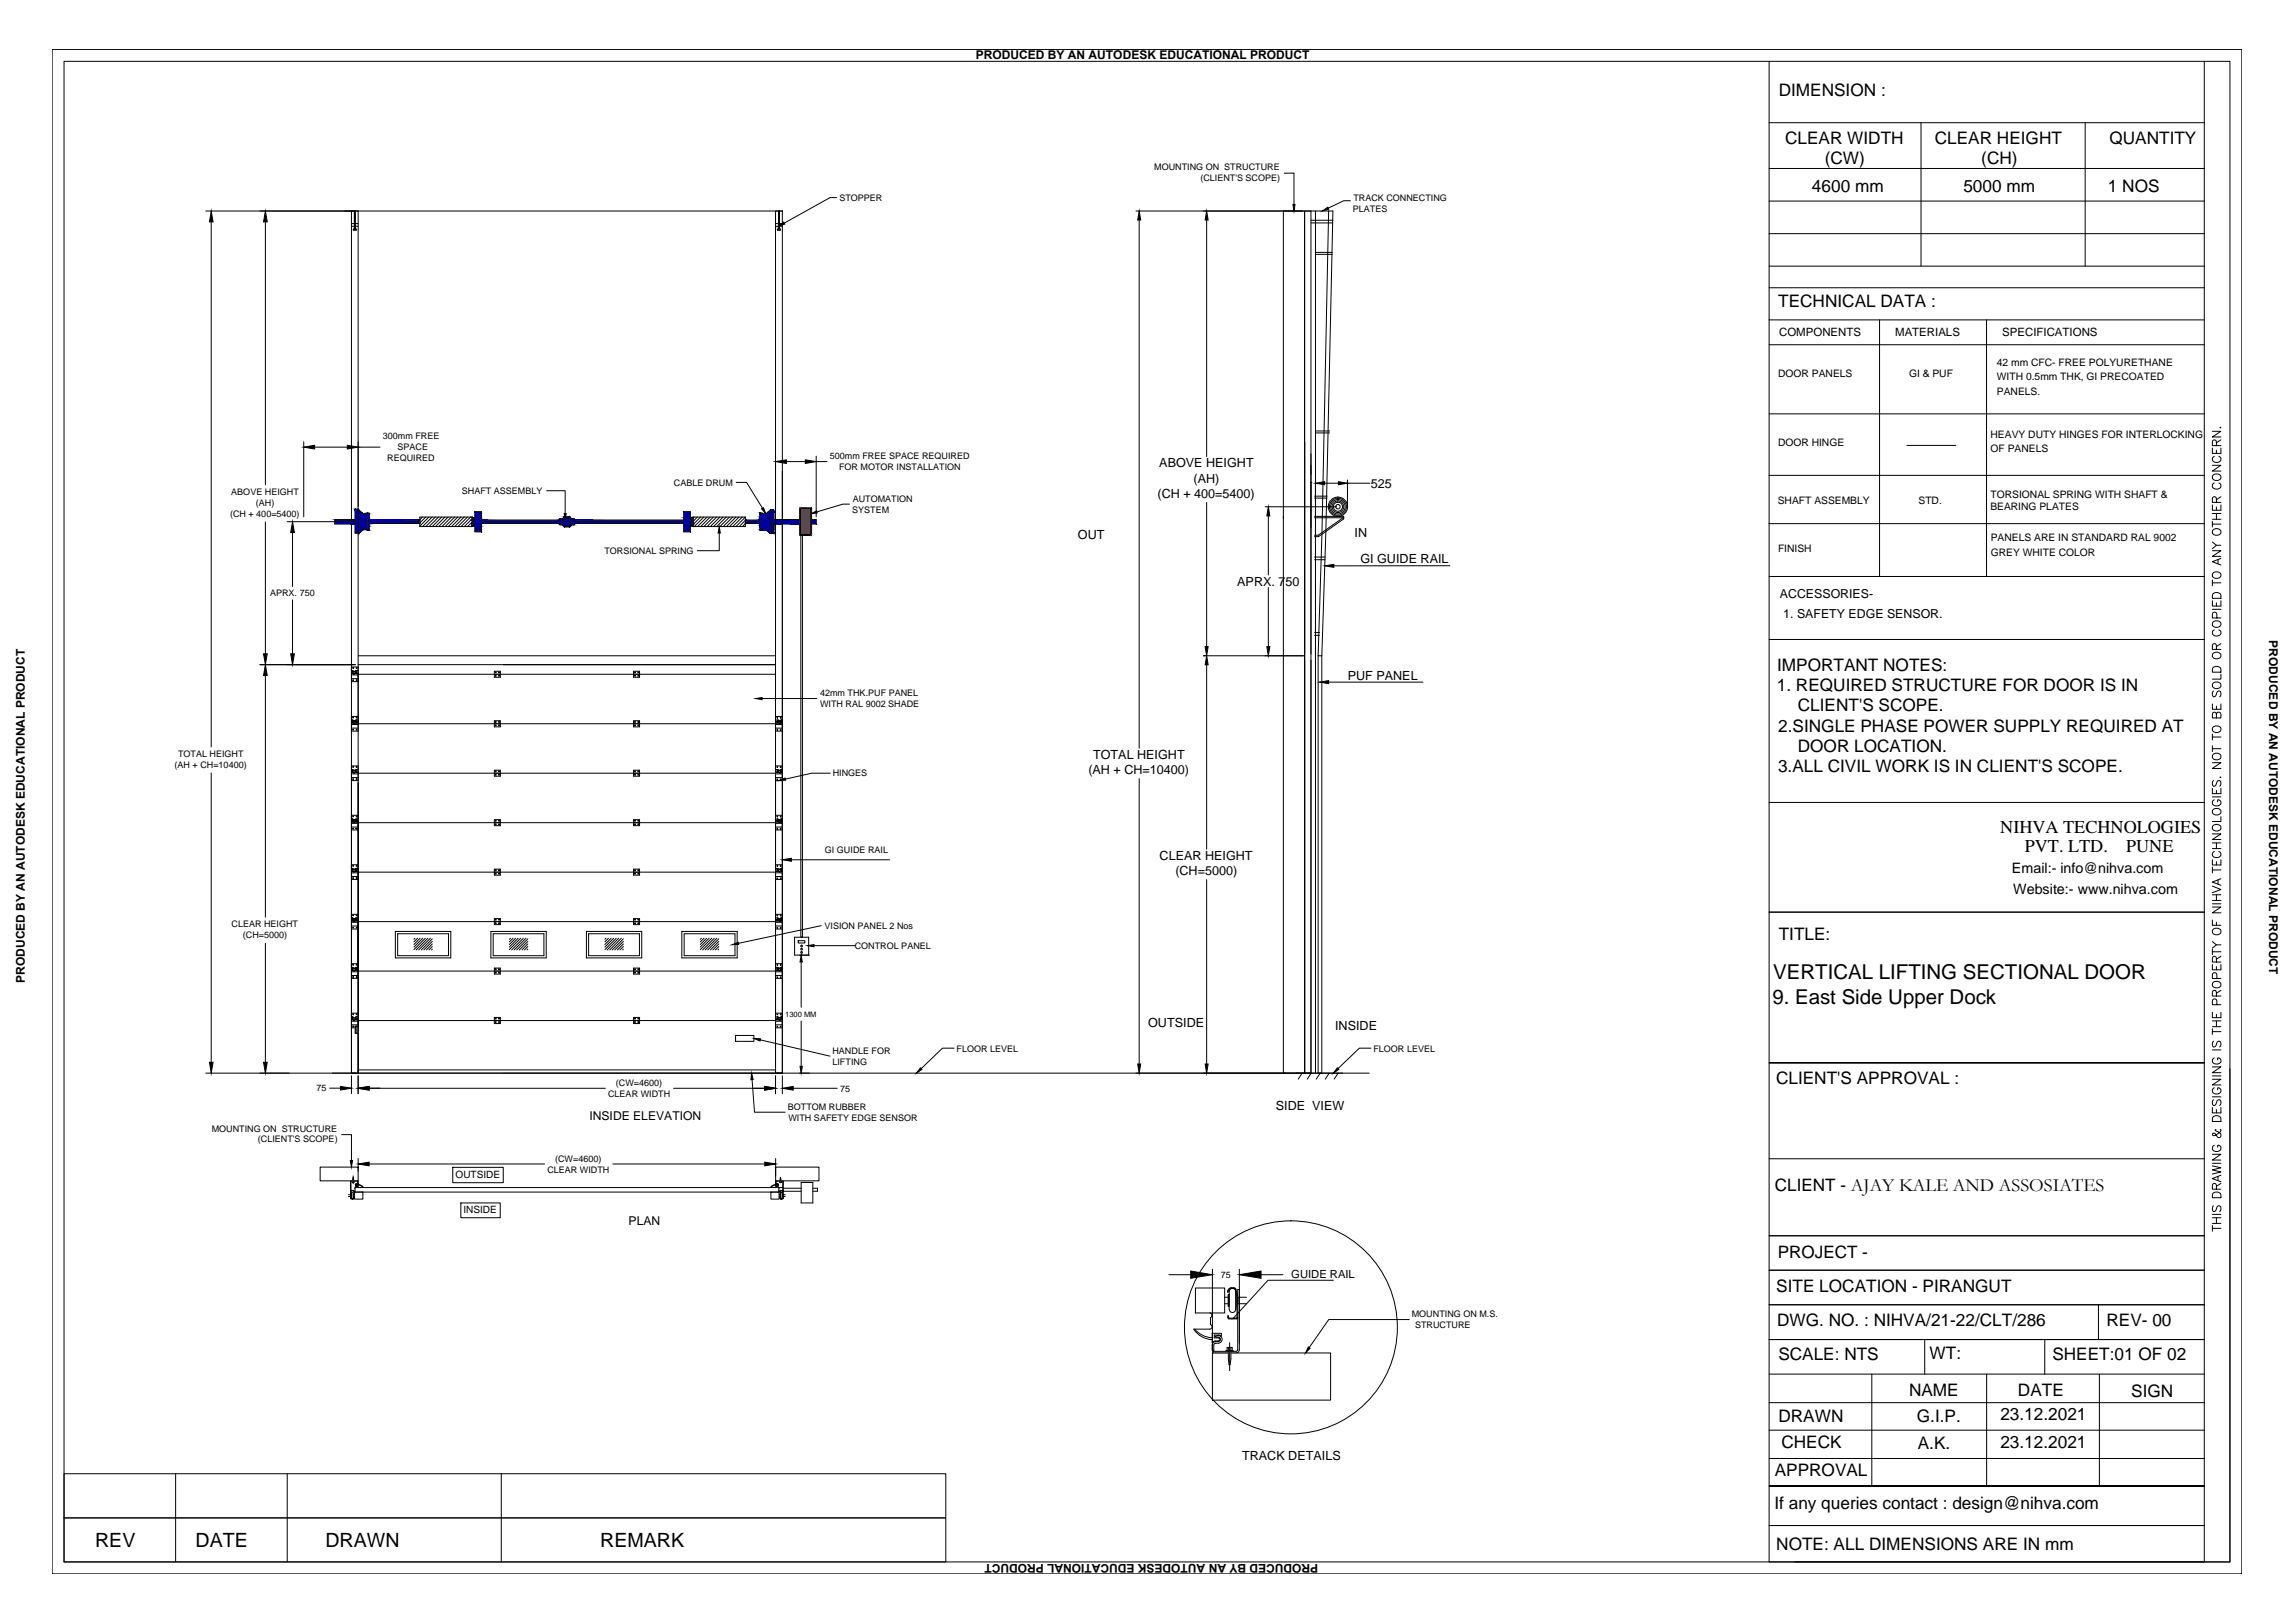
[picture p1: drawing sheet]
<svg xmlns="http://www.w3.org/2000/svg" width="841mm" height="594mm" viewBox="0 0 841 594" stroke-linecap="round" stroke-linejoin="round" font-family="sans-serif">
<defs><g id="words">
<g font-size="7.5">
<text x="649.8" y="358.6">VERTICAL LIFTING SECTIONAL DOOR</text>
<text x="649.5" y="367.7">9. East Side Upper Dock</text>
</g>
<g font-size="7.2">
<text x="34.9" y="566.7">REV</text>
<text x="71.6" y="566.7">DATE</text>
<text x="119.2" y="566.7">DRAWN</text>
<text x="219.9" y="566.7">REMARK</text>
</g>
<g font-size="6.6">
<text x="733" y="305.3">NIHVA TECHNOLOGIES</text>
<text x="742" y="312.2">PVT. LTD.</text>
<text x="779.1" y="312.2">PUNE</text>
</g>
<g font-size="6.3">
<text x="651.8" y="35.3">DIMENSION :</text>
<text x="654.1" y="52.6">CLEAR WIDTH</text>
<text x="709" y="52.6">CLEAR HEIGHT</text>
<text x="773" y="52.6">QUANTITY</text>
<text x="668.7" y="60">(CW)</text>
<text x="726.1" y="60">(CH)</text>
<text x="664" y="70.4">4600 mm</text>
<text x="719.5" y="70.4">5000 mm</text>
<text x="772.5" y="70.5">1 NOS</text>
<text x="651.7" y="112.4">TECHNICAL DATA :</text>
<text x="651.2" y="245.7">IMPORTANT NOTES:</text>
<text x="651.1" y="253.1">1. REQUIRED STRUCTURE FOR DOOR IS IN</text>
<text x="658.8" y="260.6">CLIENT'S SCOPE.</text>
<text x="651.7" y="268">2.SINGLE PHASE POWER SUPPLY REQUIRED AT</text>
<text x="658.8" y="275.4">DOOR LOCATION.</text>
<text x="651.6" y="282.9">3.ALL CIVIL WORK IS IN CLIENT'S SCOPE.</text>
<text x="651.8" y="344.4">TITLE:</text>
<text x="650.8" y="396.9">CLIENT'S APPROVAL :</text>
<text x="650.4" y="436.4">CLIENT - AJAY KALE AND ASSOSIATES</text>
<text x="651.5" y="460.7">PROJECT -</text>
<text x="650.9" y="473.2">SITE LOCATION - PIRANGUT</text>
<text x="651.2" y="485.7">DWG. NO. : NIHVA/21-22/CLT/286</text>
<text x="771.9" y="485.6">REV- 00</text>
<text x="707.1" y="497.8">WT:</text>
<text x="651.7" y="498.2">SCALE: NTS</text>
<text x="752.1" y="498.2">SHEET:01 OF 02</text>
<text x="699.6" y="511.4">NAME</text>
<text x="739.5" y="511.4">DATE</text>
<text x="781" y="511.5">SIGN</text>
<text x="651.7" y="520.8">DRAWN</text>
<text x="702.5" y="520.7">G.I.P.</text>
<text x="733.1" y="520.2">23.12.2021</text>
<text x="652.8" y="530.2">CHECK</text>
<text x="702.8" y="530.7">A.K.</text>
<text x="733.1" y="530.2">23.12.2021</text>
<text x="650.4" y="540.5">APPROVAL</text>
<text x="650.3" y="552.9">If any queries contact : design@nihva.com</text>
<text x="650.9" y="567.8">NOTE: ALL DIMENSIONS ARE IN mm</text>
</g>
<g font-size="5.2">
<text x="737.3" y="319.9">Email:- info@nihva.com</text>
<text x="737.8" y="327.6">Website:- www.nihva.com</text>
</g>
<g font-size="4.6">
<text x="424.8" y="171.2">ABOVE HEIGHT</text>
<text x="437.4" y="176.8">(AH)</text>
<text x="502.4" y="178.6">525</text>
<text x="424.2" y="182.4">(CH + 400=5400)</text>
<text x="395" y="197.3">OUT</text>
<text x="496.4" y="196.8">IN</text>
<text x="498.5" y="206.2">GI GUIDE RAIL</text>
<text x="453.4" y="214.5">APRX. 750</text>
<text x="493.9" y="248.9">PUF PANEL</text>
<text x="400.6" y="278">TOTAL HEIGHT</text>
<text x="398.8" y="283.6">(AH + CH=10400)</text>
<text x="425" y="315">CLEAR HEIGHT</text>
<text x="430.7" y="320.6">(CH=5000)</text>
<text x="420.8" y="376.3">OUTSIDE</text>
<text x="489.3" y="377.3">INSIDE</text>
<text x="467.5" y="406.5">SIDE VIEW</text>
<text x="455.2" y="534.7">TRACK DETAILS</text>
</g>
<g font-size="4.5">
<text x="652.2" y="218.8">ACCESSORIES-</text>
<text x="653.5" y="226.4">1. SAFETY EDGE SENSOR.</text>
</g>
<g font-size="4.4">
<text x="357.6" y="21.6">PRODUCED BY AN AUTODESK EDUCATIONAL PRODUCT</text>
<text x="831.5" y="234.6" transform="rotate(90 831.5 234.6)">PRODUCED BY AN AUTODESK EDUCATIONAL PRODUCT</text>
<text x="9.1" y="360" transform="rotate(-90 9.1 360)">PRODUCED BY AN AUTODESK EDUCATIONAL PRODUCT</text>
<text x="216" y="410.2">INSIDE ELEVATION</text>
<text x="230.3" y="448.6">PLAN</text>
<text x="483" y="573" transform="rotate(-180 483 573)">PRODUCED BY AN AUTODESK EDUCATIONAL PRODUCT</text>
</g>
<g font-size="4.2">
<text x="652" y="123.2">COMPONENTS</text>
<text x="694.5" y="123.2">MATERIALS</text>
<text x="733.7" y="123.2">SPECIFICATIONS</text>
</g>
<text font-size="4.1" x="473.2" y="468">GUIDE RAIL</text>
<g font-size="3.8">
<text x="731.8" y="133.9">42 mm CFC- FREE POLYURETHANE</text>
<text x="651.7" y="138.2">DOOR PANELS</text>
<text x="699.6" y="138.2">GI &amp; PUF</text>
<text x="731.8" y="139">WITH 0.5mm THK, GI PRECOATED</text>
<text x="731.8" y="144.6">PANELS.</text>
<text x="729.5" y="160.6">HEAVY DUTY HINGES FOR INTERLOCKING</text>
<text x="651.6" y="163.5">DOOR HINGE</text>
<text x="729.5" y="165.7">OF PANELS</text>
<text x="651.5" y="184.5">SHAFT ASSEMBLY</text>
<text x="703" y="184.5">STD.</text>
<text x="729.5" y="182.3">TORSIONAL SPRING WITH SHAFT &amp;</text>
<text x="729.4" y="186.7">BEARING PLATES</text>
<text x="651.6" y="202.1">FINISH</text>
<text x="729.5" y="198.2">PANELS ARE IN STANDARD RAL 9002</text>
<text x="729.5" y="203.6">GREY WHITE COLOR</text>
</g>
<g font-size="3.7">
<text x="167" y="431.3">OUTSIDE</text>
<text x="169.8" y="444.4">INSIDE</text>
</g>
<g font-size="3.3">
<text x="423" y="62.3">MOUNTING ON STRUCTURE</text>
<text x="439.9" y="66.3">(CLIENT'S SCOPE)</text>
<text x="307.6" y="73.6">STOPPER</text>
<text x="495.8" y="77.8">PLATES</text>
<text x="495.9" y="73.7">TRACK CONNECTING</text>
<text x="140.3" y="160.9">300mm FREE</text>
<text x="145.7" y="164.9">SPACE</text>
<text x="141.9" y="168.9">REQUIRED</text>
<text x="304.1" y="168.3">500mm FREE SPACE REQUIRED</text>
<text x="307.5" y="172.3">FOR MOTOR INSTALLATION</text>
<text x="246.9" y="177.9">CABLE DRUM</text>
<text x="84.8" y="181.2">ABOVE HEIGHT</text>
<text x="93.8" y="185.2">(AH)</text>
<text x="169.3" y="181">SHAFT ASSEMBLY</text>
<text x="312.5" y="183.8">AUTOMATION</text>
<text x="84.3" y="189.2">(CH + 400=5400)</text>
<text x="312.3" y="187.9">SYSTEM</text>
<text x="221.5" y="202.9">TORSIONAL SPRING</text>
<text x="99" y="218.4">APRX. 750</text>
<text x="300.5" y="255">42mm THK.PUF PANEL</text>
<text x="300.5" y="259.1">WITH RAL 9002 SHADE</text>
<text x="64" y="281.2">(AH + CH=10400)</text>
<text x="65.2" y="277.2">TOTAL HEIGHT</text>
<text x="305.2" y="284.4">HINGES</text>
<text x="302.3" y="312.4">GI GUIDE RAIL</text>
<text x="84.9" y="339.5">CLEAR HEIGHT</text>
<text x="302.1" y="340.3">VISION PANEL 2 Nos</text>
<text x="89" y="343.6">(CH=5000)</text>
<text x="313.2" y="347.6">CONTROL PANEL</text>
<text x="305.1" y="386">HANDLE FOR</text>
<text x="350.6" y="385.1">FLOOR LEVEL</text>
<text x="503.3" y="385.1">FLOOR LEVEL</text>
<text x="305.1" y="390">LIFTING</text>
<text x="116" y="399.7">75</text>
<text x="222.9" y="401.8">CLEAR WIDTH</text>
<text x="225.7" y="397.7">(CW=4600)</text>
<text x="307.9" y="399.8">75</text>
<text x="288.7" y="406.6">BOTTOM RUBBER</text>
<text x="288.9" y="410.6">WITH SAFETY EDGE SENSOR</text>
<text x="77.6" y="414.4">MOUNTING ON STRUCTURE</text>
<text x="94.5" y="418.5">(CLIENT'S SCOPE)</text>
<text x="203.4" y="425.5">(CW=4600)</text>
<text x="200.6" y="429.5">CLEAR WIDTH</text>
<text x="447.4" y="468">75</text>
<text x="517.4" y="482.5">MOUNTING ON M.S.</text>
<text x="518.5" y="486.5">STRUCTURE</text>
</g>
<text font-size="2.8" x="287.8" y="372.4">1300 MM</text>
</g></defs>
<!-- layer: DOOR -->
<g fill="none" stroke="#000" stroke-width=".37">
<path d="M127.7 437.6h.9v.6h-.9M128.5 432.8v6.2l.1-6.2M128.6 438.4l.4 .8 .7-.4-.4 .4-.4-.2M128.7 438.4h.1M128.7 436l1 .1M128.8 436.1h.8M128.8 436l-.2 .1M128.8 432.5l-.3 .3M128.8 437v1.8zM128.9 438.8l.3 .3 .3-.3M129.1 432.7h.7M129.2 432.8v.3"/>
<path d="M129.3 433.1h.3M129.3 433.1l.1-1.8 .2 1.8M129.4 430.7v2.9M129.5 437.3l.1 1.2zM129.5 437v1.8M129.5 437l-.3-.3-.3 .3M129.6 436.1h.1M129.6 433h-.4M129.6 437.6h.3M129.6 438.2h.3M129.7 432.8l-.1 .2M129.9 436.6h3.1v2.6h-3.1z"/>
<path d="M129.9 436.3v.1M130.6 434.1h.4v.3l-.7-.2M130.6 433.6l-.2 .3 .2 .2M130.9 433.6l.3-.1v-.8l-.2 .7-.4 .1a.38 .38 0 0 0-.3 .6 .38 .38 0 0 0 .6 .1l-.3-.1M131.1 432.7l-2.4 .1M131.1 432.5v.1M131.2 433.9l.1-.3-.7 .1v.3M131.2 434.1v.4h-.9v-.3M131.3 433.8v.1M131.3 434.1h.1M131.3 433.9l.9 .2 1 .8M131.3 434l1.2 .4 .6 .5"/>
<path d="M282.5 436.6h3v2.6h-3zM284.2 433.8l-1.2 .5-.6 .6M284.3 432.7h2.4M284.3 432.5v.1M284.4 433.4l-.1-.7v.8l.3 .1M284.5 433.3l.4 .2M284.9 433.7l-.6-.1-.1 .3M284.9 434.3l-.4-.2v.3h.4M284.9 433.6l.2 .4-.2-.3M284.9 433.5l.4 .4-.4 .4M284.9 434.3l.3-.1v.3h-1v-.4h-.4l-1.3 .8M285.3 435l.2 .1v1.3l-.2 .2"/>
<path d="M285.5 437.6h.4M285.5 438.2h.4M285.5 436.3v.1M285.7 432.7h.7M285.8 432.8v.2l.4 .1M285.8 438.8h.1M285.8 436.1h.1M285.8 438.8l.4 .4 .5-.2M285.9 437.3l.1 1.2zM285.9 438.8l.3 .4 .4-.2M286 431.3l-.1 1.7h.3M286 431.3h.1"/>
<path d="M286 431.2v2M286.1 431.3v1.8M286.3 432.8l-.1 .2M286.6 437v1.8M286.7 437l-.4-.3-.3 .3 .1 2 .4 .1 .2-.3M286.7 437v1.8M286.7 432.7l.2 .1M286.7 432.5l.3 .3M286.8 436.1v2.3M286.8 438.4l-.2 .6M286.8 438.4h.1M286.8 436.1h-.9"/>
<path d="M286.9 435h-156.7l-.2 .1v1.3l.2 .2h156.7M286.9 432.8v6.2l.1-6.2M286.9 437.6h.9M286.9 438.2h.9M286.9 438.4l-.2 .6M286.9 436.1h-1.1M438.1 471.7h10.7v9.2h-10.7zM448.8 477.5h1.3M448.8 475.1h1.3M450.1 474.2h.3v4.3h-.3zM450.4 473.1l.1 6.5a1.16 1.16 0 0 0 1.1 1.1 1.16 1.16 0 0 0 1.2-1.1M450.5 473a1.16 1.16 0 0 1 1.1-1.1 1.16 1.16 0 0 1 1.2 1.1l.3 3.3-.2 3.3"/>
<path d="M451.2 471.9l1.4 .2 .7 2.4v8.1M451.2 471.9l-.7 .3-.4 1h-.3a1.75 1.75 0 0 1 1.3-1.6 1.75 1.75 0 0 1 1.9 .7M452.8 473.1v6.5M452.9 472.3l.7 2.2M456.8 475.1h-3.1v2.4h3.1M437.5 486.8a8.6 8.6 0 0 0 6.7 3.9v1.1l.9-.6 1.4-.1a.57 .57 0 0 0 .6-.5 .57 .57 0 0 0-.6-.6M437.8 486.8a9 9 0 0 0 6.3 3.2M443.3 480.9a.85 .85 0 0 1 .9 .7 .85 .85 0 0 1-.6 .9v2.6a.87 .87 0 0 1 .6 1 .87 .87 0 0 1-.9 .7M444.1 481.6v.3M444.2 492.6l.1 1.9 .2 .3 .3-.3v-1.9M444.2 489.9l-.1 .1M446.5 491.4a1.83 1.83 0 0 0-2 .5l-.2 .7"/>
<path d="M446.5 491.3a.88 .88 0 0 0 .6-1.1 .88 .88 0 0 0-1.3-.5l-.5-.2a1.51 1.51 0 0 1 1.9 .1 1.51 1.51 0 0 1 .4 1.8 2.55 2.55 0 0 1-2.5 .7l-.2 .5M447.6 489.4v-1.1h-3.4v1.6M447.6 489.4l-.8-.4h-1.8v1h1.5M449.3 494.9v-.2h2.6v.2M449.7 493.6v1.1M449.7 493.6h.4l.3 6.3h.4l.3-2.2v-4.1M449.9 493.5h1.4M449.9 482.6v-.6h.3v.6M449.9 482.6l.5 .5h2.7l.5-.5M450.2 482.6l.2 .2h2.7l.3-.2M450.6 491.8v10.2M451.1 493.6h-.9"/>
<path d="M451.1 493.6h.5l-.1 1.1M453 494.9h-8.4l-.3 .3 .3 .3M453 494.9l.6-.6v-22h.6v22.1l-.5 .9-.7 .2"/>
</g>
<path d="M128.8 432.5h2.3M284.3 432.5h2.4M444.6 495.5h8.4" fill="none" stroke="#dd6e6e" stroke-width=".37"/>
<!-- layer: 0 -->
<g fill="none" stroke="#000" stroke-width=".37">
<path d="M19.1 18.1h802.4v558.3h-802.4zM23.5 22.5h793.7v549.6h-793.7zM648.3 22.5v549.6h159.5v-549.6M648.3 44.9h159.5M704 44.9v52.6M764.1 44.9v52.6M75.4 77.3h211.3M128.8 77.3h2.4v315.8h-2.4zM129.9 77.3v6.6M130.1 77.3l-.2 .2M130.2 77.5l-.3 .3M130.2 77.8l-.3 .2"/>
<path d="M130.2 78l-.3 .3M130.2 78.3l-.3 .3M130.2 78.6l-.3 .3M130.2 78.9l-.3 .3M130.2 79.2l-.3 .3M130.2 79.5l-.3 .3M130.2 79.8l-.3 .3M130.2 77.3v6.6M284.2 77.3h2.5v315.8h-2.5zM285.3 77.3v6.6M285.5 77.3l-.2 .2M285.6 77.5l-.3 .3"/>
<path d="M285.6 77.8l-.3 .3M285.6 78.1l-.3 .3M285.6 78.4l-.3 .3M285.6 78.7l-.3 .3M285.6 79l-.3 .3M285.6 79.2l-.3 .4M285.6 79.5l-.3 .4M285.6 79.8l-.3 .4M285.6 77.3v6.6M306.6 72.4h-2.4l-16.8 9.3M416.3 77.3h61.4M470.3 77.3h7.8v315.8h-7.8z"/>
<path d="M470.6 63.4h3.6v11.5M478.1 77.3h2.3v315.8h-2.3zM478.1 77.3h10.4l-2.6 117.4-1.5 45.5M486.9 77.3l-2.5 118.4-1.4 44.5M494.8 73.5h-2.4l-5.6 2.7M648.3 73.6h159.5M648.3 61.7h159.5M77.4 81.3v192.3M97.3 81.3v96.3M128.8 82.9h2.4M128.8 81.9h2.4M129.5 83.9h1.1v.4h-1.1z"/>
<path d="M130.2 80.1l-.3 .3M130.2 80.4l-.3 .3M130.2 80.7l-.3 .3M130.2 81l-.3 .3M130.2 81.3l-.3 .3M130.2 81.6l-.3 .3M130.2 81.9l-.3 .3M130.2 82.7l-.3 .3M130.2 83l-.3 .3M130.2 83.3l-.3 .3M130.2 83.6l-.3 .3M130.2 82.2l-.3 .3"/>
<path d="M130.2 82.5l-.3 .2M284.2 82.9h2.5M284.2 81.9h2.5M284.9 83.9h1.1v.4h-1.1zM285.6 81.9h.1M285.6 80.1l-.3 .4M285.6 80.4l-.3 .4M285.6 80.7l-.3 .3M285.6 81l-.3 .3M285.6 81.3l-.3 .3M285.6 81.6l-.3 .3M285.6 82.8l-.3 .3"/>
<path d="M285.6 83.1l-.3 .3M285.6 83.4l-.3 .3M285.6 83.7l-.2 .2M285.6 81.9l-.3 .3M285.6 82.2l-.3 .3M285.6 82.5l-.3 .3M417.5 80.6v193.5M442.2 80.6v86.6M482.1 92.4h6.1M482.1 93.2h6.1M648.3 85.6h159.5M648.3 97.5h159.5"/>
<path d="M648.2 117.2h159.5M648.3 105.4h159.5M688.8 117.2v93.9M728 117.2v93.9M648.3 126.3h159.5M482.1 157.8h5.2M482.1 158.6h5.1M648.3 151.6h159.5M810.7 158h3.2l-3.2 2h3.2M813.7 156.4v.3zM111.3 161.8v27.5M115.3 163.8h12"/>
<path d="M131.2 161.8v23.7M131.2 163.8h8M200.3 179.7h6.8v8.4M269.8 176.7h3.8l5.8 9.4M284.2 167.1v18.7M286.7 172.6v220.5h-2.5v-112.6M288.2 169.1h6.9M299.1 167.1v22.2M299.1 169.1h4M482.1 175.8v13.8M485.4 177h5.1M493.8 175.8v9.4"/>
<path d="M493.8 177h8.2M648.2 174.1h159.5M698.8 163.1h17.9M810.7 170.4h3.2l-3.2 2.1h3.2M810.7 164.1v2h3.2v-2M810.9 174.2a1.58 1.58 0 0 1 1.9-.6 1.58 1.58 0 0 1 .9 1.8 1.57 1.57 0 0 1-1.9 .6 1.57 1.57 0 0 1-.9-1.8zM811.5 176.9a1.16 1.16 0 0 0-.8 1.3 1.16 1.16 0 0 0 1.2 .9h.8a1.15 1.15 0 0 0 1.2-.9 1.15 1.15 0 0 0-.8-1.3M811.5 167.1a1.16 1.16 0 0 0-.8 1.3 1.16 1.16 0 0 0 1.2 1h.8a1.15 1.15 0 0 0 1.2-1 1.15 1.15 0 0 0-.8-1.3M812.2 163.2l-.1-1.8-.8-.3-.4 .3-.2 1.8h3.2M812.2 164.9v1.2M813.9 161.1l-1.7 1.1M97.3 191.2v48.3"/>
<path d="M105.2 191.1h25.3M107.2 195.1v19.7M130.1 190.3h-7.4v1.6h7.4M131.5 186.9v-.4h-1.4v8.8h1.4M131.5 186.9l1.6 1.3h1.4M131.5 186.9v8.4M134.5 187.9h.8v6.4h-.8zM134.5 194h-1.4l-1.6 1.3M135.3 190.5h18.6M135.3 191.7h18.6M154.8 189.4l-.9 1M156 189.4l-2.1 2.1"/>
<path d="M157.2 189.4l-3.3 3.3M158.3 189.4l-3.4 3.5M159.5 189.4l-3.4 3.5M160.7 189.4l-3.5 3.5M161.9 189.4l-3.5 3.5M163 189.4l-3.4 3.5M164.2 189.4l-3.4 3.5M165.4 189.4l-3.5 3.5M166.6 189.4l-3.5 3.5M167.7 189.4l-3.4 3.5M168.9 189.4l-3.4 3.5M170.1 189.4l-3.5 3.5"/>
<path d="M171.3 189.4l-3.5 3.5M172.4 189.4l-3.4 3.5M173 189.4h-19.1v3.5h19.1M173 189.4l.5 .2M173 190l-2.8 2.9M173 191.2l-1.7 1.7M173 192.3l-.5 .6M173 189.4v3.5M173.5 189.6h.1M173.5 192.6h.1M173.5 189.6h.5M173.5 192.6h.5"/>
<path d="M173.5 192.6l-.5 .3M173.5 189.6v3M204.8 190.5h-28.3v-3.1h-2.5v7.4h2.5v-3.1h28.3l.4 .5h1M204.8 190.6v1.1M206.2 190h-1l-.4 .5M206.2 192.2l.5 .7M206.2 190v2.2M206.7 189.3l-.5 .7M206.7 189.3v3.6M206.7 189.3h2.1M206.7 192.9h2.1M208.8 189.3l.6 .7"/>
<path d="M208.8 189.3v3.6M209.4 190h1l.3 .5M209.4 192.2l-.6 .7M209.4 190v2.2M210.7 190.5h39.9v-3.1h2.4v7.4h-2.4v-3.1h-39.9M210.7 191.7l-.3 .5h-1M210.7 190.5v1.2M253 189.6h.6M253 192.6h.6M253.6 189.6h.1M253.6 192.6h.1M253.6 192.6l.4 .3"/>
<path d="M253.6 189.6v3M254 189.4l-.4 .2M254 189.4h19.1M254 189.4v3.5M254.4 189.4l-.4 .4M255.5 189.4l-1.5 1.6M256.7 189.4l-2.7 2.7M257.9 189.4l-3.5 3.5M259.1 189.4l-3.5 3.5M260.2 189.4l-3.4 3.5M261.4 189.4l-3.4 3.5M262.6 189.4l-3.5 3.5"/>
<path d="M263.6 195.2v6.5h-8.1M263.8 189.4l-3.5 3.5M265 189.4l-3.5 3.5M266.1 189.4l-3.4 3.5M267.3 189.4l-3.5 3.5M268.5 189.4l-3.5 3.5M269.7 189.4l-3.5 3.5M270.8 189.4l-3.5 3.5M272 189.4l-3.5 3.5M273.1 189.4l-3.4 3.5M273.1 189.4v3.5h-19.1M278.5 190.5h-5.4l-2.2 2.4"/>
<path d="M278.5 191.7l-5.4 .1-1 1.1M278.5 187.9h.7v6.4h-.7zM279.2 187.9h.1M279.2 188.2h1.5l1.6-1.4h1.3v3.5h9.5M279.2 194h1.5l1.6 1.3M282.3 186.8v8.5M283.6 190.3v1.6M284.8 191.9h-1.2v2.1M293.1 191.9h-9.5v3.5l-1.3-.1M293.1 186h4.3v10.1h-4.3zM293.4 186.3h3.7v9.5h-3.7zM293.5 196.1v147.2"/>
<path d="M294.1 196.1v147.2M297.4 190.3h1.7v1.6h-1.7zM311.3 184.6h-2.4l-9.5 2.9M442.2 184v52.8M463.6 185.6h26.3M464.8 189v21.6M470.3 189.1v.8M481.7 189.6h10.2l-8.8 6.4h-1.4M481.7 181.7h4.6M481.7 182.4h4.6M481.7 189.1h10.7v1l-9.2 6.4h-1.5M648.2 191.8h159.5"/>
<path d="M810.7 184.9v2h3.2v-2M810.7 191v2M810.7 198.5l1.5 1.2M810.7 192h3.2M810.7 190.2h3.2M810.7 188.1h3.2M810.9 194.3a1.58 1.58 0 0 1 1.9-.7 1.58 1.58 0 0 1 .9 1.8 1.57 1.57 0 0 1-1.9 .7 1.57 1.57 0 0 1-.9-1.8zM812.2 184l-.1-1.8-.5-.3-.6 .2-.3 .6v1.3h3.2M812.2 185.7v1.2M812.2 188.1v2.1M813.9 199.7h-1.7l-1.5 1.2M813.9 181.9l-1.7 1.1"/>
<path d="M107.2 219.7v19.8M464.8 215.2v21.6M531.3 207.2h-42.5M648.3 211.1h159.5M810.7 201.7h3.2l-3.2 2.1h3.2M810.7 212.4v2.1M810.7 213.5h3.2M810.9 217.6a1.76 1.76 0 0 1 3 .5v1h-3.2zM810.9 210a1.58 1.58 0 0 1 1.9-.6 1.58 1.58 0 0 1 .9 1.8 1.57 1.57 0 0 1-1.9 .7 1.57 1.57 0 0 1-.9-1.9zM812.8 205v1.5M813.9 204.5l-3.2 1.2 3.2 1.3M648.3 234.2h159.5"/>
<path d="M810.7 220v2h3.2v-2M810.7 223.2h3.2M810.9 239.5a1.58 1.58 0 0 1 1.9-.6 1.58 1.58 0 0 1 .9 1.8 1.57 1.57 0 0 1-1.9 .6 1.57 1.57 0 0 1-.9-1.8zM810.9 228a1.58 1.58 0 0 1 1.9-.6 1.58 1.58 0 0 1 .9 1.8 1.57 1.57 0 0 1-1.9 .6 1.57 1.57 0 0 1-.9-1.8zM811.5 230.7a1.16 1.16 0 0 0-.8 1.3 1.16 1.16 0 0 0 1.2 .9h.8a1.15 1.15 0 0 0 1.2-.9 1.15 1.15 0 0 0-.8-1.3M812.2 237.9l-.1-1.9-.5-.3-.6 .2-.3 .6v1.4h3.2M812.2 220.8v1.2M812.4 226.3v-1.3a.86 .86 0 0 0-.6-.8 .86 .86 0 0 0-.9 .3l-.2 1.8h3.2M813.9 235.7l-1.7 1.1M95.3 243.4h35M97.3 247.4v88.5M128.8 244.3v5.4h2.4"/>
<path d="M131.2 244.3v23.5h-2.4v-5.4M131.2 240.2h153M131.2 247h153M181.2 245.9h2.2v2.2h-2.2zM232.2 245.9h2.2v2.2h-2.2zM279.3 255.8h20.1M441 240.2h36.7M442.2 243.5v67.6M486.9 249.8h34.5M810.7 257.8v2h3.2v-2M810.9 250.4a1.58 1.58 0 0 1 1.9-.6 1.58 1.58 0 0 1 .9 1.8 1.57 1.57 0 0 1-1.9 .6 1.57 1.57 0 0 1-.9-1.8zM810.9 244.7a1.76 1.76 0 0 1 3 .4v1.1h-3.2z"/>
<path d="M811.2 253.1a1.23 1.23 0 0 0 .3 2.1l.4-.3 .6-1.5a.76 .76 0 0 1 1.2 0 1.49 1.49 0 0 1-.3 1.8M812.2 258.6v1.2M813.9 247v1.7h-3.2M131.2 265.1h153M181.2 264h2.2v2.2h-2.2zM232.2 264h2.2v2.2h-2.2zM284.2 262.4v5.4h2.5M810.7 279.3h3.2l-3.2 2.2h3.2M810.7 268.9v2.1M810.7 273.2v2.1M810.7 274.2h3.2M810.7 269.9h3.2"/>
<path d="M810.9 266.5a1.67 1.67 0 0 1 1.8-.6 1.67 1.67 0 0 1 1.2 1.5 1.64 1.64 0 0 1-1.8 .9 1.64 1.64 0 0 1-1.4-1.5zM811.2 276.2a1.57 1.57 0 0 1 1.8-.2 1.57 1.57 0 0 1 .7 1.7 1.57 1.57 0 0 1-1.9 .6 1.57 1.57 0 0 1-.9-1.8zM812.2 261.6a.85 .85 0 0 1 .6-.8 .85 .85 0 0 1 .9 .3l.2 1.9h-3.2l.2-1.9 .4-.3 .8 .3 .1 1.9M77.4 283.1v106M128.8 280.5v5.4h2.4v-5.4M128.8 286.7v106.4M131.2 286.7v106.4h-55.8M131.2 283.2h153M181.2 282.1h2.2v2.2h-2.2zM232.2 282.1h2.2v2.2h-2.2zM284.2 285.9h2.5M304.2 283.2h-6.7l-9.7 2.2"/>
<path d="M417.5 285.2v104.5M648.3 293.9h159.5M810.7 288.7v2h3.2v-2M810.7 291.9h3.2M811.2 296.4a1.55 1.55 0 0 1 1.8-.2 1.55 1.55 0 0 1 .7 1.7 1.57 1.57 0 0 1-1.9 .6 1.57 1.57 0 0 1-.9-1.8zM811.2 285.9a1.2 1.2 0 0 0 .3 2.1l.4-.3 .6-1.5a.75 .75 0 0 1 .8-.3 .75 .75 0 0 1 .6 .7l-.2 1.1-.3 .3M811.5 292.9a1.16 1.16 0 0 0-.8 1.4 1.16 1.16 0 0 0 1.2 .9h.8a1.13 1.13 0 0 0 1.2-1.1 1.13 1.13 0 0 0-1.2-1.2v.8M812.2 289.5v1.2M813.6 284.7h.3zM813.9 299.1v1.8h-3.2M128.8 304h2.4M130.2 303.5h1"/>
<path d="M131.2 319.4h153M131.2 301.3h153M181.2 318.3h2.2v2.2h-2.2zM181.2 300.2h2.2v2.2h-2.2zM232.2 318.3h2.2v2.2h-2.2zM232.2 300.2h2.2v2.2h-2.2zM284.2 304h2.5M290 314.9h36M810.7 314.9v1.9h3.2v-1.9M810.7 305.4h3.2l-3.2 2.1h3.2M810.7 317.6v2.1M810.7 318.6h3.2"/>
<path d="M810.7 310.8h3.2M810.7 308.7h3.2M810.9 302.5a1.67 1.67 0 0 1 1.8-.5 1.67 1.67 0 0 1 1.2 1.5 1.64 1.64 0 0 1-1.8 .9 1.64 1.64 0 0 1-1.4-1.6zM811.5 311.9a1.16 1.16 0 0 0-.8 1.3 1.16 1.16 0 0 0 1.2 .9h.8a1.15 1.15 0 0 0 1.2-.9 1.15 1.15 0 0 0-.8-1.3M812.2 308.7v2.1M812.2 315.6v1.2M128.8 322.1h2.4M131.2 337.6h153M181.2 336.5h2.2v2.2h-2.2zM232.2 336.5h2.2v2.2h-2.2zM284.2 322.1h2.5M301 339l-30.4 6.5"/>
<path d="M442.2 322.2v67.5M648.3 334.1h159.5M810.7 337v1.9h3.2M810.7 332.2h3.2l-3.2 2.1h3.2M810.7 324.6l3.2 1.2-3.2 1.2M810.7 331h3.2M810.7 329.8h3.2M810.7 327.7h3.2M812.2 327.7v2.1M812.2 337.7v1.2M812.8 322.3v1.5M813.9 321.8l-3.2 1.3 3.2 1.2"/>
<path d="M97.3 345.5v43.6M128.8 340.3h2.4M128.8 358.3h2.4M131.2 355.7v-18.1v18.1M131.2 355.7h153M144.9 341.2h20.3v9.6h-20.3zM145.7 342h18.7v8h-18.7zM152.1 343.6l-.4 .4M153 343.6l-1.3 1.4M153.9 343.6l-2.2 2.3M154.9 343.6l-3.2 3.3M155.8 343.6l-4.1 4.2"/>
<path d="M156.8 343.6l-4.3 4.3M157.7 343.6l-4.3 4.3M158.4 343.9l-4 4M158.4 344.8l-3.1 3.1M158.4 345.7l-2.1 2.2M158.4 346.7l-1.2 1.2M158.4 347.6l-.3 .3M179.9 341.2h20.3v9.6h-20.3zM180.7 342h18.6v8h-18.6zM181.2 354.6h2.2v2.2h-2.2zM187.1 343.6l-.4 .4M188 343.6l-1.3 1.4"/>
<path d="M188.9 343.6l-2.2 2.3M189.9 343.6l-3.2 3.3M190.8 343.6l-4.1 4.2M191.8 343.6l-4.3 4.3M192.7 343.6l-4.3 4.3M193.4 343.9l-4 4M193.4 344.8l-3.1 3.1M193.4 345.7l-2.1 2.2M193.4 346.7l-1.2 1.2M193.4 347.6l-.3 .3M214.9 341.2h20.3v9.6h-20.3zM215.7 342h18.6v8h-18.6z"/>
<path d="M222.1 343.6l-.4 .4M223 343.6l-1.3 1.4M224 343.6l-2.3 2.3M224.9 343.6l-3.2 3.3M225.8 343.6l-4.1 4.2M226.8 343.6l-4.3 4.3M227.7 343.6l-4.3 4.3M228.4 343.9l-4 4M228.4 344.8l-3.1 3.1M228.4 345.7l-2.2 2.2M228.4 346.7l-1.2 1.2M228.4 347.6l-.3 .3"/>
<path d="M232.2 354.6h2.2v2.2h-2.2zM249.9 341.2h20.2v9.6h-20.2zM250.7 342h18.6v8h-18.6zM257.1 343.6l-.5 .4M258 343.6l-1.4 1.4M258.9 343.6l-2.3 2.3M259.9 343.6l-3.3 3.3M260.8 343.6l-4.2 4.2M261.8 343.6l-4.3 4.3M262.7 343.6l-4.3 4.3M263.4 343.9l-4.1 4M263.4 344.8l-3.1 3.1"/>
<path d="M263.4 345.7l-2.1 2.2M263.4 346.7l-1.2 1.2M263.4 347.6l-.3 .3M284.2 340.3h2.5M284.2 358.3h2.5M292.5 344.5h2.5v.9h-2.5zM293.6 352.3v16.6M296.3 349.8v-6.5h-5.1v6.5h5.4M298.3 346.4h15.1M810.7 353.3v1.9h3.2v-1.9M810.7 347.6v2.1M810.7 348.6h3.2"/>
<path d="M810.7 344.9l1.5 1.2M810.9 340.6a1.67 1.67 0 0 1 1.8-.6 1.67 1.67 0 0 1 1.2 1.5 1.64 1.64 0 0 1-1.8 .9 1.64 1.64 0 0 1-1.4-1.5zM812.2 352.4l-.1-1.9-.8-.2-.4 .2-.2 1.9h3.2M812.2 354v1.2M812.4 358.4v-1.4a.86 .86 0 0 0-.6-.7 .86 .86 0 0 0-.9 .3l-.2 1.8h3.2M813.9 346.1h-1.7l-1.5 1.1M813.9 350.3l-1.7 1M128.8 376.5h2.4M131.2 373.8h153M131.2 375.9h-1v2.5h1M181.2 372.6h2.2v2.3h-2.2zM232.2 372.6h2.2v2.3h-2.2z"/>
<path d="M269.6 379.3h6.7v2.1h-6.7zM284.2 376.5h2.5M293.6 374v16.6M810.7 370.8v1.9h3.2v-1.9M810.7 376.8v2.1M810.7 377.9h3.2M810.7 376h3.2M810.7 373.9h3.2M810.9 360a1.58 1.58 0 0 1 1.9-.6 1.58 1.58 0 0 1 .9 1.8 1.57 1.57 0 0 1-1.9 .7 1.57 1.57 0 0 1-.9-1.9zM812.2 364.8l-.1-1.8-.5-.3-.6 .2-.3 .6v1.3h3.2M812.2 371.5v1.2M812.2 373.9v2.1"/>
<path d="M812.4 368v-1.4a.86 .86 0 0 0-.6-.7 .86 .86 0 0 0-.9 .3l-.2 1.8h3.2M813.9 362.7l-1.7 1.1M120.8 398.6h4M128.8 394v6.5M131.2 394v6.6M135.3 398.6h86.5M135.3 398.6h3.9M246.8 398.6h33.4M275.6 395.4l.9 12h11.3M278.6 380.9l25.5 5.9M284.2 394v6.6M286.7 394v6.6"/>
<path d="M290.7 398.6h16.1M293 393.1h3.6M349.6 383.9h-4.2l-7.8 7.5M416.3 393.1h61.4M502.4 383.9h-4.2l-7.9 7.5M807.8 389.3h-159.5h159.5M810.7 395.3h3.2l-3.2 2.1h3.2M810.7 390.8h3.2l-3.2 2.1h3.2M810.7 394.1h3.2M810.7 384.5h3.2M811.2 381.4a1.23 1.23 0 0 0 .3 2.1l.4-.3 .6-1.5a.76 .76 0 0 1 1.2 0 1.49 1.49 0 0 1-.3 1.8M811.5 398.4a1.16 1.16 0 0 0-.8 1.3 1.16 1.16 0 0 0 1.2 1h.8a1.13 1.13 0 0 0 1.2-1.2 1.13 1.13 0 0 0-1.2-1.1v.8"/>
<path d="M811.5 387.5a1.16 1.16 0 0 0-.8 1.3 1.16 1.16 0 0 0 1.2 .9h.8a1.13 1.13 0 0 0 1.2-1.1 1.13 1.13 0 0 0-1.2-1.1v.7M817.2 391.4v180.7h-159.5M125.2 415.6h3.6v9.5M810.7 405.6v2h3.2v-2M810.7 401.7h3.2M811.2 408.9l.7-.3 1.5 .3 .5 .8v1h-3.2v-1zM811.2 402.8a1.23 1.23 0 0 0 .3 2.1l.4-.3 .6-1.5a.76 .76 0 0 1 1.2 0 1.49 1.49 0 0 1-.3 1.8M811.5 419.5a1.19 1.19 0 0 0-.8 1.3 1.19 1.19 0 0 0 1.2 1h.8a1.14 1.14 0 0 0 1.2-1.2 1.14 1.14 0 0 0-1.2-1.1v.7M812.1 413.7l-.3 .3 1.2 .6a1.04 1.04 0 0 1 1 1 1.04 1.04 0 0 1-1 1.1l-1.2-1.5a.59 .59 0 0 0-.6-.2 .59 .59 0 0 0-.5 .5l.2 .3a2.66 2.66 0 0 0 2.8-1.4l.2-.6-.3-.1M812.2 406.4v1.2M117.3 427.5h13.9v5h-13.9zM131.2 424.3v4.7"/>
<path d="M135.3 426.3h64.3M165.9 427.6h18.5v5.6h-18.5zM224.6 426.3h55.7M284.2 427.5h15.9v5h-15.9zM284.2 424.3v6.6M287 435.2h6.6M287 436.3h6.6M293.6 433.1h4.3v7.5h-4.3zM297.9 435.2h1.7v1.1h-1.7M648.3 424.4h159.5M810.7 427l3.2 .7-3.2 .8 3.2 .7-3.2 .8M810.7 422.8h3.2l-3.2 2.1h3.2"/>
<path d="M810.7 426.1h3.2M811.2 436.9l.7-.3 1.5 .3 .5 .8v1h-3.2v-1zM812.2 435.6l-.1-1.9-.8-.3-.4 .3-.2 1.9h3.2M812.8 430.9v1.5M813.9 430.4l-3.2 1.3 3.2 1.1M813.9 433.4l-1.7 1.1M168.9 440.6h14.4v5.4h-14.4zM648.3 452.6h159.5M810.7 449.9h3.2M810.7 448.8v2.2M810.7 448.1h3.2M810.7 446h3.2"/>
<path d="M810.7 444.8h3.2M811.2 441.6a1.23 1.23 0 0 0 .3 2.2l.4-.4 .6-1.5a.76 .76 0 0 1 1.2 0 1.49 1.49 0 0 1-.3 1.9M812.2 446v2.1M428.3 466.9h8M444.3 464.9v29.6M454.2 464.9v27.2M462.1 466.9h8M488.6 468.9h-23.9l-12.7 13.9M648.3 465.2h159.5M648.3 477.9h159.5M769 477.9v12.7M437.4 486.8h5.9"/>
<path d="M444.3 495.5h43.3v17.3h-43.3zM516.4 483.3h-29.5l-7.1 10.3M705.3 490.6v12.7M749.3 490.6v12.7M807.8 490.6h-159.5h159.5M648.3 503.3h159.5M648.3 513.7h159.5M685.9 503.3v41M728 503.3v41M769.3 503.3v41M23.5 539.8h323.1v16.1h-323.1zM64.4 539.8v32.3"/>
<path d="M105.3 539.8v32.3M183.7 539.8v32.3M648.3 523.8h159.5M648.3 534.2h159.5M23.5 555.9h323.1v16.2h-323.1zM648.3 558.7h159.5M807.8 544.3h-159.5h159.5"/>
<circle cx="490.3" cy="185.6" r="3.1"/>
<circle cx="490.3" cy="185.6" r="3.5"/>
<circle cx="490.3" cy="185.6" r="2.65"/>
<circle cx="490.3" cy="185.6" r=".83"/>
<circle cx="490.3" cy="185.6" r="2.14"/>
<circle cx="490.3" cy="185.6" r="1.67"/>
<circle cx="129.4" cy="249.2" r=".15"/>
<circle cx="129.4" cy="244.7" r=".15"/>
<circle cx="130.7" cy="249.2" r=".15"/>
<circle cx="130.7" cy="244.7" r=".15"/>
<circle cx="181.7" cy="247.6" r=".15"/>
<circle cx="181.7" cy="246.3" r=".15"/>
<circle cx="182.9" cy="246.3" r=".15"/>
<circle cx="182.9" cy="247.6" r=".15"/>
<circle cx="232.7" cy="246.3" r=".15"/>
<circle cx="232.7" cy="247.6" r=".15"/>
<circle cx="233.9" cy="247.6" r=".15"/>
<circle cx="233.9" cy="246.3" r=".15"/>
<circle cx="129.4" cy="262.9" r=".15"/>
<circle cx="129.4" cy="267.3" r=".15"/>
<circle cx="130.7" cy="267.3" r=".15"/>
<circle cx="130.7" cy="262.9" r=".15"/>
<circle cx="181.7" cy="265.7" r=".15"/>
<circle cx="181.7" cy="264.5" r=".15"/>
<circle cx="182.9" cy="265.7" r=".15"/>
<circle cx="182.9" cy="264.5" r=".15"/>
<circle cx="232.7" cy="264.5" r=".15"/>
<circle cx="232.7" cy="265.7" r=".15"/>
<circle cx="233.9" cy="264.5" r=".15"/>
<circle cx="233.9" cy="265.7" r=".15"/>
<circle cx="284.9" cy="262.9" r=".15"/>
<circle cx="284.9" cy="267.3" r=".15"/>
<circle cx="286.1" cy="267.3" r=".15"/>
<circle cx="286.1" cy="262.9" r=".15"/>
<circle cx="129.4" cy="280.9" r=".15"/>
<circle cx="129.4" cy="299" r=".15"/>
<circle cx="129.4" cy="285.4" r=".15"/>
<circle cx="130.7" cy="280.9" r=".15"/>
<circle cx="130.7" cy="299" r=".15"/>
<circle cx="130.7" cy="285.4" r=".15"/>
<circle cx="181.7" cy="282.5" r=".15"/>
<circle cx="181.7" cy="283.8" r=".15"/>
<circle cx="182.9" cy="283.8" r=".15"/>
<circle cx="182.9" cy="282.5" r=".15"/>
<circle cx="232.7" cy="282.5" r=".15"/>
<circle cx="232.7" cy="283.8" r=".15"/>
<circle cx="233.9" cy="283.8" r=".15"/>
<circle cx="233.9" cy="282.5" r=".15"/>
<circle cx="284.9" cy="285.4" r=".15"/>
<circle cx="284.9" cy="280.9" r=".15"/>
<circle cx="284.9" cy="299" r=".15"/>
<circle cx="286.1" cy="280.9" r=".15"/>
<circle cx="286.1" cy="285.4" r=".15"/>
<circle cx="286.1" cy="299" r=".15"/>
<circle cx="129.4" cy="317.2" r=".15"/>
<circle cx="129.4" cy="303.5" r=".15"/>
<circle cx="130.7" cy="317.2" r=".15"/>
<circle cx="130.7" cy="303.5" r=".15"/>
<circle cx="181.7" cy="300.7" r=".15"/>
<circle cx="181.7" cy="301.9" r=".15"/>
<circle cx="181.7" cy="318.8" r=".15"/>
<circle cx="182.9" cy="318.8" r=".15"/>
<circle cx="182.9" cy="300.7" r=".15"/>
<circle cx="182.9" cy="301.9" r=".15"/>
<circle cx="232.7" cy="318.8" r=".15"/>
<circle cx="232.7" cy="300.7" r=".15"/>
<circle cx="232.7" cy="301.9" r=".15"/>
<circle cx="233.9" cy="300.7" r=".15"/>
<circle cx="233.9" cy="318.8" r=".15"/>
<circle cx="233.9" cy="301.9" r=".15"/>
<circle cx="284.9" cy="303.5" r=".15"/>
<circle cx="284.9" cy="317.2" r=".15"/>
<circle cx="286.1" cy="303.5" r=".15"/>
<circle cx="286.1" cy="317.2" r=".15"/>
<circle cx="129.4" cy="339.8" r=".15"/>
<circle cx="129.4" cy="321.7" r=".15"/>
<circle cx="129.4" cy="335.3" r=".15"/>
<circle cx="130.7" cy="321.7" r=".15"/>
<circle cx="130.7" cy="335.3" r=".15"/>
<circle cx="130.7" cy="339.8" r=".15"/>
<circle cx="181.7" cy="336.9" r=".15"/>
<circle cx="181.7" cy="320" r=".15"/>
<circle cx="181.7" cy="338.2" r=".15"/>
<circle cx="182.9" cy="338.2" r=".15"/>
<circle cx="182.9" cy="320" r=".15"/>
<circle cx="182.9" cy="336.9" r=".15"/>
<circle cx="232.7" cy="320" r=".15"/>
<circle cx="232.7" cy="336.9" r=".15"/>
<circle cx="232.7" cy="338.2" r=".15"/>
<circle cx="233.9" cy="336.9" r=".15"/>
<circle cx="233.9" cy="320" r=".15"/>
<circle cx="233.9" cy="338.2" r=".15"/>
<circle cx="284.9" cy="335.3" r=".15"/>
<circle cx="284.9" cy="321.7" r=".15"/>
<circle cx="284.9" cy="339.8" r=".15"/>
<circle cx="286.1" cy="335.3" r=".15"/>
<circle cx="286.1" cy="339.8" r=".15"/>
<circle cx="286.1" cy="321.7" r=".15"/>
<circle cx="129.4" cy="357.9" r=".15"/>
<circle cx="129.4" cy="353.4" r=".15"/>
<circle cx="130.7" cy="353.4" r=".15"/>
<circle cx="130.7" cy="357.9" r=".15"/>
<circle cx="181.7" cy="355" r=".15"/>
<circle cx="181.7" cy="356.3" r=".15"/>
<circle cx="182.9" cy="355" r=".15"/>
<circle cx="182.9" cy="356.3" r=".15"/>
<circle cx="232.7" cy="355" r=".15"/>
<circle cx="232.7" cy="356.3" r=".15"/>
<circle cx="233.9" cy="356.3" r=".15"/>
<circle cx="233.9" cy="355" r=".15"/>
<circle cx="284.9" cy="353.4" r=".15"/>
<circle cx="284.9" cy="357.9" r=".15"/>
<circle cx="286.1" cy="353.4" r=".15"/>
<circle cx="286.1" cy="357.9" r=".15"/>
<circle cx="293.7" cy="347.6" r=".32"/>
<circle cx="293.7" cy="346.5" r=".32"/>
<circle cx="293.7" cy="348.8" r=".32"/>
<circle cx="129.4" cy="371.5" r=".15"/>
<circle cx="129.4" cy="376" r=".15"/>
<circle cx="130.7" cy="371.5" r=".15"/>
<circle cx="130.7" cy="376" r=".15"/>
<circle cx="181.7" cy="374.4" r=".15"/>
<circle cx="181.7" cy="373.1" r=".15"/>
<circle cx="182.9" cy="373.1" r=".15"/>
<circle cx="182.9" cy="374.4" r=".15"/>
<circle cx="232.7" cy="373.1" r=".15"/>
<circle cx="232.7" cy="374.4" r=".15"/>
<circle cx="233.9" cy="374.4" r=".15"/>
<circle cx="233.9" cy="373.1" r=".15"/>
<circle cx="284.9" cy="371.5" r=".15"/>
<circle cx="284.9" cy="376" r=".15"/>
<circle cx="286.1" cy="371.5" r=".15"/>
<circle cx="286.1" cy="376" r=".15"/>
<circle cx="473.1" cy="486.2" r="39"/>
</g>
<g fill="#000" stroke="#000" stroke-width=".37">
<path d="M473.8 74.9h.8l-.4 2.4zM484.6 77.3l2-1.4 .3 .7zM77.4 77.3l.7 4h-1.3zM97.3 77.3l.6 4h-1.3zM285.3 82.9l1.9-1.5 .4 .7zM417.5 77.3l.5 3.3h-1.1zM442.2 77.3l.5 3.3h-1.1zM111.3 163.8l4-.7v1.4zM127.3 163.1l3.9 .7-3.9 .7zM284.2 169.1l4-.7v1.3zM295.1 168.4l4 .7-4 .6zM482.1 177l3.3-.6v1.1z"/>
<path d="M490.5 176.4l3.3 .6-3.3 .5zM107.2 191.1l.7 4h-1.4zM206.7 188.1h.8l-.4 2.4zM263.6 192.9l.4 2.3h-.8zM279.1 186.3l.7-.3 .9 2.2zM297.1 188.2l2.2-1.1 .2 .8zM464.8 185.6l.5 3.4h-1.1zM485.5 207.2l3.3-.5v1.1zM96.6 239.5h1.3l-.6 3.9zM106.5 239.5h1.4l-.7 3.9zM441.6 236.8h1.1l-.5 3.4zM464.2 236.8h1.1l-.5 3.4z"/>
<path d="M97.3 243.4l.6 4h-1.3zM276.9 255.8l2.4-.3v.8zM442.2 240.2l.5 3.3h-1.1zM483.5 249.8l3.4-.5v1.1zM285.5 285.9l2.2-.9 .2 .7zM286.7 314.9l3.3-.5v1.1zM268.3 346l2.2-.9 .2 .8zM293.6 349.8l.4 2.5h-.8zM295.9 346.4l2.4-.4v.8zM76.8 389.1h1.3l-.7 4zM96.6 389.1h1.3l-.6 4zM124.8 397.9l4 .7-4 .6z"/>
<path d="M131.2 398.6l4.1-.7v1.4zM131.2 398.6l4.1-.7v1.3zM275.4 393.1l.6 2.3-.8 .1zM276.3 380.4l2.4 .1-.2 .8zM280.2 397.9l4 .7-4 .7zM286.7 398.6l4-.7v1.4zM293.2 390.6h.8l-.4 2.5zM337.3 391.1l.5 .6-2 1.4zM416.9 389.7h1.1l-.5 3.4zM441.6 389.7h1.1l-.5 3.4zM490.1 391.1l.5 .6-2 1.4zM128.4 425.1h.8l-.4 2.4z"/>
<path d="M131.2 426.3l4.1-.7v1.4zM280.3 425.6l3.9 .7-3.9 .7zM436.3 465.5l8 1.4-8 1.3zM454.2 466.9l7.9-1.4v2.7zM479.4 493.3l.7 .5-1.7 1.7z"/>
</g>
<!-- layer: at_Rect -->
<path d="M131.2 243.4h153M131.2 286.7v106.4M284.2 286.7v106.4M131.2 391.9h153v1.2h-153z" fill="none" stroke="#000" stroke-width=".37"/>
<!-- layer: at_Entity -->
<g fill="none" stroke="#000" stroke-width=".37">
<path d="M128.8 245.6h.5v.3v-.3zM128.8 246.7h2.4M128.8 246.2h2.4M128.8 247.2h2.4M128.8 248.6h2.4M129 246.4v-.2l.3 .2h-.5h.5v.3M129 246.1v.1M129.3 245.9h1.1h-1.1M129.3 245.9h.1M129.3 246.4h.1M129.6 246.7v.3l.3-.3M130.1 246.7v-.3h.6v.3"/>
<path d="M130.4 245.9v.5h.3h-.3M130.4 245.6h.1M130.7 245.6h-.3v.3M131.2 245.6h-.8v.3M131.2 244.3h-2.4v1.3M128.8 263.7h.5v.3v-.3zM128.8 264.8h2.4M128.8 264.3h2.4M128.8 265.4h2.4M128.8 266.7h2.4M129 264.6v-.3v.3h.3h-.5h.5v.2M129 264.2v.1"/>
<path d="M129.3 264h1.1h-1.1M129.3 264h.1M129.3 264.5v.1M129.6 264.8v.3l.3-.3M130.1 264.8v-.2h.6v.2M130.4 263.7h.1M130.4 264v.6h.3l-.3-.1M130.7 263.7h-.3v.3M131.2 263.7h-.8v.3M131.2 262.4h-2.4v1.3M284.2 263.7h.9v.3M284.2 262.4h2.5v1.3"/>
<path d="M284.2 264.8h2.5M284.2 264.3h2.5M284.2 265.4h2.5M284.2 266.7h2.5M284.8 263.7h.3v.3M284.8 264.8v-.2h.5v.2M285.1 263.7h.1M285.1 264v.6h-.3l.3-.1M285.6 264.8v.3h.3v-.3M286.2 264h-1.1h1.1M286.2 263.7v.3v-.3h.5zM286.2 264h.1"/>
<path d="M286.2 264.5v.1M286.4 264.6v-.3l-.2 .3h.5h-.5v.2M286.4 264.2v.1M128.8 300h.5v.3v-.3zM128.8 281.8h.5v.3v-.3zM128.8 282.9h2.4M128.8 282.4h2.4M128.8 283.4h2.4M128.8 284.8h2.4M129 282.6v-.2l.3 .2h-.5h.5v.3M129 282.3v.1M129.3 282.1h1.1h-1.1"/>
<path d="M129.3 282.1h.1M129.3 282.6h.1M129.6 282.9v.3l.3-.3M130.1 282.9v-.3h.6v.3M130.4 282.1v.5h.3h-.3M130.4 281.8h.1M130.4 282.6h.1M130.4 299.9v.1M130.7 300h-.3v.3M130.7 281.8h-.3v.3M131.2 300h-.8v.3M131.2 298.6h-2.4v1.4"/>
<path d="M131.2 281.8h-.8v.3M131.2 280.5h-2.4v1.3M284.2 300h.9v.3M284.2 298.6h2.5v1.4M284.2 281.8h.9v.3M284.2 280.5h2.5v1.3M284.2 282.9h2.5M284.2 282.4h2.5M284.2 283.4h2.5M284.2 284.8h2.5M284.8 300h.3v.3M284.8 281.8h.3v.3"/>
<path d="M284.8 282.9v-.3h.5v.3M285.1 282.1v.5h-.3h.3M285.1 281.8h.1M285.1 282.6h.1M285.1 299.9v.1M285.6 282.9v.3h.3v-.3M286.2 300v.3v-.3h.5zM286.2 282.1h-1.1h1.1M286.2 281.8v.3v-.3h.5zM286.2 282.1h.1M286.2 282.6h.1M286.4 282.6v-.2l-.2 .2h.5h-.5v.3"/>
<path d="M286.4 282.3v.1M128.8 318.1h.5v.3v-.3zM128.8 319.2h2.4M128.8 318.6h2.4M128.8 319.7h2.4M128.8 301.1h2.4M128.8 300.5h2.4M128.8 301.6h2.4M128.8 302.9h2.4M129 318.9v-.3v.3h.3h-.5h.5v.3M129 300.8v-.3v.3h.3h-.5h.5v.3M129 300.5h.1"/>
<path d="M129 318.5v.1M129.3 318.4h1.1h-1.1M129.3 300.3h1.1h-1.1M129.3 300.2v.1M129.3 300.7v.1M129.3 318.3v.1M129.3 318.8v.1M129.6 319.2v.2l.3-.2M129.6 301.1v.2l.3-.2M130.1 319.2v-.3h.6v.3M130.1 301.1v-.3h.6v.3M130.4 318.4v.5h.3l-.3-.1"/>
<path d="M130.4 300.3v.5h.3l-.3-.1M130.4 318v.1M130.7 318.1h-.3v.3M131.2 318.1h-.8v.3M131.2 316.7h-2.4v1.4M284.2 318.1h.9v.3M284.2 316.7h2.5v1.4M284.2 319.2h2.5M284.2 318.6h2.5M284.2 319.7h2.5M284.2 301.1h2.5M284.2 300.5h2.5"/>
<path d="M284.2 301.6h2.5M284.2 302.9h2.5M284.8 318.1h.3v.3M284.8 319.2v-.3h.5v.3M284.8 301.1v-.3h.5v.3M285.1 318.4v.5h-.3l.3-.1M285.1 300.3v.5h-.3l.3-.1M285.1 318v.1M285.6 301.1v.2h.3v-.2M285.6 319.2v.2l.3-.2M286.2 318.4h-1.1h1.1M286.2 318.1v.3v-.3h.5z"/>
<path d="M286.2 300.3h-1.1h1.1M286.2 300.2v.1M286.2 300.7v.1M286.2 318.3v.1M286.2 318.8v.1M286.4 318.9v-.3l-.2 .3h.5h-.5v.3M286.4 300.8v-.3l-.2 .3h.5h-.5v.3M286.4 300.5h.1M286.4 318.5v.1M128.8 336.2h.5v.3v-.3zM128.8 337.3h2.4M128.8 336.7h2.4"/>
<path d="M128.8 337.8h2.4M128.8 339.2h2.4M128.8 321h2.4M129 337v-.3l.3 .3h-.5h.5v.3M129 336.7h.1M129.3 336.5h1.1h-1.1M129.3 336.5h.1M129.3 337h.1M129.6 337.3v.3l.3-.3M130.1 337.3v-.3h.6v.3M130.4 336.5v.5h.3h-.3M130.4 336.2h.1"/>
<path d="M130.4 337h.1M130.7 336.2h-.3v.3M131.2 336.2h-.8v.3M131.2 334.9h-2.4v1.3M284.2 336.2h.9v.3M284.2 334.9h2.5v1.3M284.2 337.3h2.5M284.2 336.7h2.5M284.2 337.8h2.5M284.2 339.2h2.5M284.2 321h2.5M284.8 336.2h.3v.3"/>
<path d="M284.8 337.3v-.3h.5v.3M285.1 336.5v.5h-.3h.3M285.1 336.2h.1M285.1 337h.1M285.6 337.3v.3h.3v-.3M286.2 336.5h-1.1h1.1M286.2 336.2v.3v-.3h.5zM286.2 336.5h.1M286.2 337h.1M286.4 337v-.3l-.2 .3h.5h-.5v.3M286.4 336.7h.1M128.8 354.3h.5v.3v-.3z"/>
<path d="M128.8 355.4h2.4M128.8 354.8h2.4M128.8 355.9h2.4M128.8 357.3h2.4M129 355.1v-.3v.3h.3h-.5h.5v.3M129 354.8h.1M129.3 354.6h1.1h-1.1M129.3 354.6h.1M129.3 355.1h.1M129.6 355.4v.2l.3-.2M130.1 355.4v-.3h.6v.3M130.4 354.6v.5h.3h-.3"/>
<path d="M130.4 354.3h.1M130.4 355.1h.1M130.7 354.3h-.3v.3M131.2 354.3h-.8v.3M131.2 353h-2.4v1.3M284.2 354.3h.9v.3M284.2 353h2.5v1.3M284.2 355.4h2.5M284.2 354.8h2.5M284.2 355.9h2.5M284.2 357.3h2.5M284.8 354.3h.3v.3"/>
<path d="M284.8 355.4v-.3h.5v.3M285.1 354.6v.5h-.3h.3M285.1 354.3h.1M285.1 355.1h.1M285.6 355.4v.2l.3-.2M286.2 354.6h-1.1h1.1M286.2 354.3v.3v-.3h.5zM286.2 354.6h.1M286.2 355.1h.1M286.4 355.1v-.3l-.2 .3h.5h-.5v.3M286.4 354.8h.1M128.8 372.4h.5v.3v-.3z"/>
<path d="M128.8 373.5h2.4M128.8 372.9h2.4M128.8 374h2.4M128.8 375.4h2.4M129 373.2v-.3v.3h.3h-.5h.5v.3M129 372.9h.1M129.3 372.7h1.1h-1.1M129.3 372.6v.1M129.3 373.2h.1M129.6 373.5v.2l.3-.2M130.1 373.5v-.3h.6v.3M130.4 372.7v.5h.3h-.3"/>
<path d="M130.4 372.4h.1M130.4 373.2h.1M130.7 372.4l-.3 .3M131.2 372.4h-.8v.3M131.2 371.1h-2.4v1.3M284.2 372.4h.9v.3M284.2 371.1h2.5v1.3M284.2 373.5h2.5M284.2 372.9h2.5M284.2 374h2.5M284.2 375.4h2.5M284.8 372.4h.3v.3"/>
<path d="M284.8 373.5v-.3h.5v.3M285.1 372.7v.5h-.3h.3M285.1 372.4h.1M285.1 373.2h.1M285.6 373.5v.2h.3v-.2M286.2 372.7h-1.1h1.1M286.2 372.4v.3v-.3h.5zM286.2 372.6v.1M286.2 373.2h.1M286.4 373.2v-.3l-.2 .3h.5h-.5v.3M286.4 372.9h.1M121.8 393.1h379.9"/>
</g>
<!-- layer: 0 -->
<path d="M184.5 393.1h99.7" fill="none" stroke="#a6a6a6" stroke-width=".37"/>
<g fill="#00f" stroke="#00f" stroke-width=".37">
<path d="M281.6 187.4l.7-.5v.5z"/>
<path d="M173 189.4l.5 .2h-.5z"/>
<path d="M253.6 189.6l.4-.2v.2z"/>
<path d="M135.3 190.5h1.8z"/>
<path d="M139.5 191.7h14.4z"/>
<path d="M173 192.6h.5l-.5 .3z"/>
<path d="M253.6 192.6h.4v.3z"/>
<path d="M208.8 192.2v.7z"/>
<path d="M208.8 192.2h.6l-.6 .7z"/>
<path d="M131.5 194.8h.6l-.6 .5z"/>
<path d="M131.2 186.5l.3 .3zM131.2 186.5l.3 .3z"/>
<path d="M130.1 186.5v.3h1.1zM130.1 186.5h1.1v.3z"/>
<path d="M131.2 186.8l.3 .1zM131.2 186.8l.3 .1z"/>
<path d="M282.3 186.8l1.3 .1zM282.3 186.8l1.3 .1z"/>
<path d="M131.2 186.9h.3zM131.2 186.9h.3z"/>
<path d="M282.3 186.9v.5h1.3zM282.3 186.9h1.3v.5z"/>
<path d="M134.5 187.9v.3h.8zM134.5 187.9h.8v.3z"/>
<path d="M131.5 186.9v1.3h1.6zM131.5 186.9l1.6 1.3z"/>
<path d="M280.7 188.2h1.6l-.7-.8zM281.6 187.4h.7v.8z"/>
<path d="M278.5 187.9v.3h.7zM278.5 187.9h.7v.3z"/>
<path d="M134.5 188.2h.8zM134.5 188.2h.8z"/>
<path d="M131.5 188.2h3zM131.5 188.2h3z"/>
<path d="M131.2 186.9v1.3h.3zM131.2 186.9h.3v1.3z"/>
<path d="M279.2 188.2v1.1h3.1zM279.2 188.2h3.1v1.1z"/>
<path d="M278.5 188.2v1.1h.7zM278.5 188.2h.7v1.1z"/>
<path d="M131.5 188.2v1.1h3zM131.5 188.2h3v1.1z"/>
<path d="M131.2 188.2v1.1h.3zM131.2 188.2h.3v1.1z"/>
<path d="M206.7 189.3l2.1 .1zM206.7 189.3l2.1 .1z"/>
<path d="M131.5 189.3l3 .1zM131.5 189.3l3 .1z"/>
<path d="M131.2 189.3l.3 .1zM131.2 189.3l.3 .1z"/>
<path d="M279.2 189.3v.3h3.1zM279.2 189.3h3.1v.3z"/>
<path d="M278.5 189.3v.3h.7zM278.5 189.3h.7v.3z"/>
<path d="M250.6 187.4v2.2h2.4zM250.6 187.4h2.4v2.2z"/>
<path d="M174 187.4v2.2h2.5zM174 187.4h2.5v2.2z"/>
<path d="M134.5 188.2v1.4h.8zM134.5 188.2h.8v1.4z"/>
<path d="M131.5 189.4v.2h3zM131.5 189.4h3v.2z"/>
<path d="M279.2 189.6v.4h3.1zM279.2 189.6h3.1v.4z"/>
<path d="M278.5 189.6v.4h.7zM278.5 189.6h.7v.4z"/>
<path d="M253.6 189.6v.4h.4zM253.6 189.6h.4v.4z"/>
<path d="M253 189.6v.4h.6zM253 189.6h.6v.4z"/>
<path d="M208.8 189.4v.6h.6zM208.8 189.4l.6 .6z"/>
<path d="M206.7 189.4v.6h2.1zM206.7 189.4h2.1v.6z"/>
<path d="M206.7 189.4l-.5 .6h.5zM206.7 189.4v.6z"/>
<path d="M174 189.6v.4h2.5zM174 189.6h2.5v.4z"/>
<path d="M173.5 189.6v.4h.5zM173.5 189.6h.5v.4z"/>
<path d="M134.5 189.6v.4h.8zM134.5 189.6h.8v.4z"/>
<path d="M131.5 189.6v.4h3zM131.5 189.6h3v.4z"/>
<path d="M131.2 189.4v.6h.3zM131.2 189.4h.3v.6z"/>
<path d="M279.2 190v.3h3.1zM279.2 190h3.1v.3z"/>
<path d="M278.5 190v.3h.7zM278.5 190h.7v.3z"/>
<path d="M253 190v.3h.6zM253 190h.6v.3z"/>
<path d="M250.6 189.6v.7h2.4zM250.6 189.6h2.4v.7z"/>
<path d="M209.4 190v.3h1.2zM209.4 190h1l.2 .3z"/>
<path d="M208.8 190v.3h.6zM208.8 190h.6v.3z"/>
<path d="M206.7 190v.3h2.1zM206.7 190h2.1v.3z"/>
<path d="M206.2 190v.3h.5zM206.2 190h.5v.3z"/>
<path d="M134.5 190v.3h.8zM134.5 190h.8v.3z"/>
<path d="M131.5 190v.3h3zM131.5 190h3v.3z"/>
<path d="M131.2 190l.3 .3zM131.2 190l.3 .3z"/>
<path d="M130.1 186.8v3.5h1.1zM130.1 186.8h1.1v3.5z"/>
<path d="M282.3 187.4v2.9h1.3zM282.3 187.4h1.3v2.9z"/>
<path d="M279.2 190.3h3.1zM279.2 190.3h3.1z"/>
<path d="M278.5 190.3h.7zM278.5 190.3h.7z"/>
<path d="M253 190.3h.6zM253 190.3h.6z"/>
<path d="M250.6 190.3h2.4zM250.6 190.3h2.4z"/>
<path d="M209.4 190.3h1.2zM209.4 190.3h1.2z"/>
<path d="M208.8 190.3h.6zM208.8 190.3h.6z"/>
<path d="M206.7 190.3h2.1zM206.7 190.3h2.1z"/>
<path d="M206.2 190.3h.5zM206.2 190.3h.5z"/>
<path d="M174 190v.3h2.5zM174 190h2.5v.3z"/>
<path d="M173.5 190v.3h.5zM173.5 190h.5v.3z"/>
<path d="M173 189.6v.7h.5zM173 189.6h.5v.7z"/>
<path d="M134.5 190.3h.8zM134.5 190.3h.8z"/>
<path d="M131.5 190.3h3zM131.5 190.3h3z"/>
<path d="M131.2 190.3h.3zM131.2 190.3h.3z"/>
<path d="M130.1 190.3h1.1zM130.1 190.3h1.1z"/>
<path d="M128.8 190.3h1.3zM128.8 190.3h1.3z"/>
<path d="M286.7 190.3l6.4 .2zM286.7 190.3l6.4 .2z"/>
<path d="M284.2 190.3l2.5 .2zM284.2 190.3l2.5 .2z"/>
<path d="M283.6 190.3l.6 .2zM283.6 190.3l.6 .2z"/>
<path d="M282.3 190.3l1.3 .2zM282.3 190.3l1.3 .2z"/>
<path d="M279.2 190.3l3.1 .2zM279.2 190.3l3.1 .2z"/>
<path d="M278.5 190.3l.7 .2zM278.5 190.3l.7 .2z"/>
<path d="M253 190.3l.6 .2zM253 190.3l.6 .2z"/>
<path d="M250.6 190.3l2.4 .2zM250.6 190.3l2.4 .2z"/>
<path d="M209.4 190.3l1.3 .2zM209.4 190.3l1.3 .2z"/>
<path d="M208.8 190.3l.6 .2zM208.8 190.3l.6 .2z"/>
<path d="M174 190.3l2.5 .2zM174 190.3l2.5 .2z"/>
<path d="M173.5 190.3l.5 .2zM173.5 190.3l.5 .2z"/>
<path d="M173 190.3l.5 .2zM173 190.3l.5 .2z"/>
<path d="M134.5 190.3l.8 .2zM134.5 190.3l.8 .2z"/>
<path d="M131.5 190.3l3 .2zM131.5 190.3l3 .2z"/>
<path d="M279.2 190.5h3.1zM279.2 190.5h3.1z"/>
<path d="M278.5 190.5h.7zM278.5 190.5h.7z"/>
<path d="M208.8 190.5h.6zM208.8 190.5h.6z"/>
<path d="M206.7 190.3l2.1 .2zM206.7 190.3l2.1 .2z"/>
<path d="M206.2 190.3l.5 .2zM206.2 190.3l.5 .2z"/>
<path d="M174 190.5h2.5zM174 190.5h2.5z"/>
<path d="M173.5 190.5h.5zM173.5 190.5h.5z"/>
<path d="M134.5 190.5h.8zM134.5 190.5h.8z"/>
<path d="M131.5 190.5h3zM131.5 190.5h3z"/>
<path d="M279.2 190.5h3.1zM279.2 190.5h3.1z"/>
<path d="M278.5 190.5h.7zM278.5 190.5h.7z"/>
<path d="M253 190.5h.6zM253 190.5h.6z"/>
<path d="M250.6 190.5h2.4zM250.6 190.5h2.4z"/>
<path d="M208.8 190.5h.6zM208.8 190.5h.6z"/>
<path d="M206.7 190.5h2.1zM206.7 190.5h2.1z"/>
<path d="M206.2 190.5h.5zM206.2 190.5h.5z"/>
<path d="M174 190.5h2.5zM174 190.5h2.5z"/>
<path d="M173.5 190.5h.5zM173.5 190.5h.5z"/>
<path d="M135.3 190.5h18.6zM135.3 190.5h18.6z"/>
<path d="M134.5 190.5h.8zM134.5 190.5h.8z"/>
<path d="M131.5 190.5h3zM131.5 190.5h3z"/>
<path d="M131.2 190.3l.3 .2zM131.2 190.3l.3 .2z"/>
<path d="M130.1 190.3v.2h1.1zM130.1 190.3h1.1v.2z"/>
<path d="M253 190.5h.6zM253 190.5h.6z"/>
<path d="M250.6 190.5h2.4zM250.6 190.5h2.4z"/>
<path d="M209.4 190.5h1.3zM209.4 190.5h1.3z"/>
<path d="M208.8 190.5h.6zM208.8 190.5h.6z"/>
<path d="M206.7 190.5h2.1zM206.7 190.5h2.1z"/>
<path d="M206.2 190.5h.5zM206.2 190.5h.5z"/>
<path d="M205.2 190l-.4 .5h1.4zM205.2 190h1v.5z"/>
<path d="M174 190.5h2.5zM174 190.5h2.5z"/>
<path d="M173.5 190.5h.5zM173.5 190.5h.5z"/>
<path d="M135.3 190.5h18.6zM135.3 190.5h18.6z"/>
<path d="M134.5 190.5h.8zM134.5 190.5h.8z"/>
<path d="M131.5 190.5h3zM131.5 190.5h3z"/>
<path d="M131.2 190.5h.3zM131.2 190.5h.3z"/>
<path d="M130.1 190.5h1.1zM130.1 190.5h1.1z"/>
<path d="M253 190.5v.4h.6zM253 190.5h.6v.4z"/>
<path d="M210.7 190.5v.4h42.3zM210.7 190.5h42.3v.4z"/>
<path d="M209.4 190.5v.4h1.3zM209.4 190.5h1.3v.4z"/>
<path d="M206.7 190.5v.4h2.1zM206.7 190.5h2.1v.4z"/>
<path d="M206.2 190.5v.4h.5zM206.2 190.5h.5v.4z"/>
<path d="M204.8 190.5v.4h1.4zM204.8 190.5h1.4v.4z"/>
<path d="M174 190.5v.4h30.8zM174 190.5h30.8v.4z"/>
<path d="M134.5 190.5v.4h.8zM134.5 190.5h.8v.4z"/>
<path d="M131.5 190.5v.4h3zM131.5 190.5h3v.4z"/>
<path d="M131.2 190.5l.3 .4zM131.2 190.5l.3 .4z"/>
<path d="M130.1 190.5v.4h1.1zM130.1 190.5h1.1v.4z"/>
<path d="M279.2 190.5v.6h3.1zM279.2 190.5h3.1v.6z"/>
<path d="M278.5 190.5v.6h.7zM278.5 190.5h.7v.6z"/>
<path d="M273.1 190.5v.6h5.4zM273.1 190.5h5.4v.6z"/>
<path d="M253.6 190v1.1h.4zM253.6 190h.4v1.1z"/>
<path d="M253 190.9v.2h.6zM253 190.9h.6v.2z"/>
<path d="M210.7 190.9v.2h42.3zM210.7 190.9h42.3v.2z"/>
<path d="M208.8 190.5v.6h.6zM208.8 190.5h.6v.6z"/>
<path d="M206.7 190.9v.2h2.1zM206.7 190.9h2.1v.2z"/>
<path d="M206.2 190.9v.2h.5zM206.2 190.9h.5v.2z"/>
<path d="M135.3 190.5v.6h18.6zM135.3 190.5h18.6v.6z"/>
<path d="M134.5 190.9v.2h.8zM134.5 190.9h.8v.2z"/>
<path d="M131.5 190.9v.2h3zM131.5 190.9h3v.2z"/>
<path d="M131.2 190.9l.3 .2zM131.2 190.9l.3 .2z"/>
<path d="M279.2 191.1h3.1zM279.2 191.1h3.1z"/>
<path d="M278.5 191.1h.7zM278.5 191.1h.7z"/>
<path d="M273.1 191.1h5.4zM273.1 191.1h5.4z"/>
<path d="M253.6 191.1h.4zM253.6 191.1h.4z"/>
<path d="M253 191.1h.6zM253 191.1h.6z"/>
<path d="M210.7 191.1h42.3zM210.7 191.1h42.3z"/>
<path d="M208.8 191.1h.6zM208.8 191.1h.6z"/>
<path d="M206.7 191.1h2.1zM206.7 191.1h2.1z"/>
<path d="M206.2 191.1h.5zM206.2 191.1h.5z"/>
<path d="M204.8 190.9v.2h1.4zM204.8 190.9h1.4v.2z"/>
<path d="M174 190.9v.2h30.8zM174 190.9h30.8v.2z"/>
<path d="M173.5 190.5v.6h.5zM173.5 190.5h.5v.6z"/>
<path d="M135.3 191.1h18.6zM135.3 191.1h18.6z"/>
<path d="M134.5 191.1h.8zM134.5 191.1h.8z"/>
<path d="M131.5 191.1h3zM131.5 191.1h3z"/>
<path d="M131.2 191.1h.3zM131.2 191.1h.3z"/>
<path d="M130.1 190.9v.2h1.1zM130.1 190.9h1.1v.2z"/>
<path d="M204.8 191.1v.6h1.4zM204.8 191.1h1.4v.6z"/>
<path d="M174 191.1v.6h30.8zM174 191.1h30.8v.6z"/>
<path d="M173.5 191.1v.6h.5zM173.5 191.1h.5v.6z"/>
<path d="M135.3 191.1v.6h18.6zM135.3 191.1h18.6v.6z"/>
<path d="M134.5 191.1v.6h.8zM134.5 191.1h.8v.6z"/>
<path d="M131.5 191.1v.6h3zM131.5 191.1h3v.6z"/>
<path d="M131.2 191.1v.6h.3zM131.2 191.1h.3v.6z"/>
<path d="M130.1 191.1v.6h1.1zM130.1 191.1h1.1v.6z"/>
<path d="M279.2 191.1v.6h3.1zM279.2 191.1h3.1v.6z"/>
<path d="M278.5 191.1v.6h.7zM278.5 191.1h.7v.6z"/>
<path d="M273.1 191.1v.6h5.4zM273.1 191.1h5.4v.6z"/>
<path d="M253.6 191.1v.6h.4zM253.6 191.1h.4v.6z"/>
<path d="M253 191.1v.6h.6zM253 191.1h.6v.6z"/>
<path d="M210.7 191.1v.6h42.3zM210.7 191.1h42.3v.6z"/>
<path d="M209.4 190.9v.8h1.3zM209.4 190.9h1.3v.8z"/>
<path d="M208.8 191.1v.6h.6zM208.8 191.1h.6v.6z"/>
<path d="M206.7 191.1v.6h2.1zM206.7 191.1h2.1v.6z"/>
<path d="M204.8 191.7h1.4zM204.8 191.7h1.4z"/>
<path d="M174 191.7h30.8zM174 191.7h30.8z"/>
<path d="M135.3 191.7h18.6zM135.3 191.7h18.6z"/>
<path d="M134.5 191.7h.8zM134.5 191.7h.8z"/>
<path d="M279.2 191.7h3.1zM279.2 191.7h3.1z"/>
<path d="M278.5 191.7h.7zM278.5 191.7h.7z"/>
<path d="M273.1 191.7h5.4zM273.1 191.7h5.4z"/>
<path d="M253.6 191.7h.4zM253.6 191.7h.4z"/>
<path d="M253 191.7h.6zM253 191.7h.6z"/>
<path d="M210.7 191.7h42.3zM210.7 191.7h42.3z"/>
<path d="M209.4 191.7h1.3zM209.4 191.7h1.3z"/>
<path d="M208.8 191.7h.6zM208.8 191.7h.6z"/>
<path d="M206.7 191.7h2.1zM206.7 191.7h2.1z"/>
<path d="M204.8 191.7h1.4zM204.8 191.7h1.4z"/>
<path d="M174 191.7h30.8zM174 191.7h30.8z"/>
<path d="M137.1 191.7h16.8zM137.1 191.7h16.8z"/>
<path d="M131.5 191.7h3zM131.5 191.7h3z"/>
<path d="M131.2 191.7h.3zM131.2 191.7h.3z"/>
<path d="M130.1 191.7h1.1zM130.1 191.7h1.1z"/>
<path d="M279.2 191.7h3.1zM279.2 191.7h3.1z"/>
<path d="M278.5 191.7h.7zM278.5 191.7h.7z"/>
<path d="M273.1 191.7h5.4zM273.1 191.7h5.4z"/>
<path d="M253.6 191.7h.4zM253.6 191.7h.4z"/>
<path d="M253 191.7h.6zM253 191.7h.6z"/>
<path d="M206.2 191.1v.6h.5zM206.2 191.1h.5v.6z"/>
<path d="M204.8 191.7h1.4zM204.8 191.7h1.4z"/>
<path d="M131.5 191.7h3zM131.5 191.7h3z"/>
<path d="M131.2 191.7h.3zM131.2 191.7h.3z"/>
<path d="M130.1 191.7h1.1zM130.1 191.7h1.1z"/>
<path d="M286.7 190.5v1.2h6.4zM286.7 190.5h6.4v1.2z"/>
<path d="M284.2 190.5v1.2h2.5zM284.2 190.5h2.5v1.2z"/>
<path d="M283.6 190.5v1.2h.6zM283.6 190.5h.6v1.2z"/>
<path d="M282.3 190.5v1.2h1.3zM282.3 190.5h1.3v1.2z"/>
<path d="M279.2 191.7h3.1zM279.2 191.7h3.1z"/>
<path d="M278.5 191.7h.7zM278.5 191.7h.7z"/>
<path d="M273.1 191.7h5.4zM273.1 191.7h5.4z"/>
<path d="M253.6 191.7h.4zM253.6 191.7h.4z"/>
<path d="M253 191.7h.6zM253 191.7h.6z"/>
<path d="M208.8 191.7h.6zM208.8 191.7h.6z"/>
<path d="M206.7 191.7h2.1zM206.7 191.7h2.1z"/>
<path d="M206.2 191.7h.5zM206.2 191.7h.5z"/>
<path d="M204.8 191.7h1.4zM204.8 191.7h1.4z"/>
<path d="M134.5 191.7h.8zM134.5 191.7h.8z"/>
<path d="M131.5 191.7h3zM131.5 191.7h3z"/>
<path d="M131.2 191.7h.3zM131.2 191.7h.3z"/>
<path d="M130.1 191.7h1.1zM130.1 191.7h1.1z"/>
<path d="M128.8 190.3v1.4h1.3zM128.8 190.3h1.3v1.4z"/>
<path d="M297.4 190.3v1.6h1.7zM297.4 190.3h1.7v1.6z"/>
<path d="M286.7 191.7l6.4 .2zM286.7 191.7l6.4 .2z"/>
<path d="M284.2 191.7l2.5 .2zM284.2 191.7l2.5 .2z"/>
<path d="M283.6 191.7l.6 .2zM283.6 191.7l.6 .2z"/>
<path d="M282.3 191.7l1.3 .2zM282.3 191.7l1.3 .2z"/>
<path d="M279.2 191.7l3.1 .2zM279.2 191.7l3.1 .2z"/>
<path d="M278.5 191.7l.7 .2zM278.5 191.7l.7 .2z"/>
<path d="M253.6 191.7l.4 .2zM253.6 191.7l.4 .2z"/>
<path d="M253 191.7l.6 .2zM253 191.7l.6 .2z"/>
<path d="M250.6 191.7v.2h2.4zM250.6 191.7h2.4v.2z"/>
<path d="M209.4 191.7v.2h1.2zM209.4 191.7h1.3l-.1 .2z"/>
<path d="M208.8 191.7l.6 .2zM208.8 191.7l.6 .2z"/>
<path d="M206.7 191.7l2.1 .2zM206.7 191.7l2.1 .2z"/>
<path d="M206.2 191.7l.5 .2zM206.2 191.7l.5 .2z"/>
<path d="M204.8 191.7l1.4 .2zM204.8 191.7l1.4 .2z"/>
<path d="M173.5 191.7v.2h.5zM173.5 191.7h.5v.2z"/>
<path d="M173 190.5v1.4h.5zM173 190.5h.5v1.4z"/>
<path d="M134.5 191.7l.8 .2zM134.5 191.7l.8 .2z"/>
<path d="M131.5 191.7l3 .2zM131.5 191.7l3 .2z"/>
<path d="M131.2 191.7l.3 .2zM131.2 191.7l.3 .2z"/>
<path d="M130.1 191.7l1.1 .2zM130.1 191.7l1.1 .2z"/>
<path d="M128.8 191.7l1.3 .2zM128.8 191.7l1.3 .2z"/>
<path d="M122.7 190.3v1.6h6.1zM122.7 190.3h6.1v1.6z"/>
<path d="M279.2 191.9v.3h3.1zM279.2 191.9h3.1v.3z"/>
<path d="M278.5 191.9v.3h.7zM278.5 191.9h.7v.3z"/>
<path d="M253.6 191.9v.3h.4zM253.6 191.9h.4v.3z"/>
<path d="M253 191.9v.3h.6zM253 191.9h.6v.3z"/>
<path d="M250.6 191.9v.3h2.4zM250.6 191.9h2.4v.3z"/>
<path d="M209.4 191.9v.3h1zM209.4 191.9h1.2l-.2 .3z"/>
<path d="M208.8 191.9v.3h.6zM208.8 191.9h.6v.3z"/>
<path d="M206.7 191.9v.3h2.1zM206.7 191.9h2.1v.3z"/>
<path d="M206.2 191.9v.3h.5zM206.2 191.9h.5v.3z"/>
<path d="M204.9 191.9l.3 .3h1zM204.9 191.9h1.3v.3z"/>
<path d="M173.5 191.9v.3h.5zM173.5 191.9h.5v.3z"/>
<path d="M173 191.9v.3h.5zM173 191.9h.5v.3z"/>
<path d="M134.5 191.9v.3h.8zM134.5 191.9h.8v.3z"/>
<path d="M131.5 191.9v.3h3zM131.5 191.9h3v.3z"/>
<path d="M131.2 191.9l.3 .3zM131.2 191.9l.3 .3z"/>
<path d="M279.2 192.2v.4h3.1zM279.2 192.2h3.1v.4z"/>
<path d="M278.5 192.2v.4h.7zM278.5 192.2h.7v.4z"/>
<path d="M253.6 192.2v.4h.4zM253.6 192.2h.4v.4z"/>
<path d="M253 192.2v.4h.6zM253 192.2h.6v.4z"/>
<path d="M250.6 192.2v.4h2.4zM250.6 192.2h2.4v.4z"/>
<path d="M174 191.7v.9h2.5zM174 191.7h2.5v.9z"/>
<path d="M173.5 192.2v.4h.5zM173.5 192.2h.5v.4z"/>
<path d="M173 192.2v.4h.5zM173 192.2h.5v.4z"/>
<path d="M134.5 192.2v.4h.8zM134.5 192.2h.8v.4z"/>
<path d="M131.5 192.2v.4h3zM131.5 192.2h3v.4z"/>
<path d="M131.2 192.2v.4h.3zM131.2 192.2h.3v.4z"/>
<path d="M206.7 192.2v.7h2.1zM206.7 192.2h2.1v.7z"/>
<path d="M206.2 192.2l.5 .7zM206.2 192.2h.5v.7z"/>
<path d="M134.5 192.6v.3h.8zM134.5 192.6h.8v.3z"/>
<path d="M131.5 192.6v.3h3zM131.5 192.6h3v.3z"/>
<path d="M131.2 192.6l.3 .3zM131.2 192.6l.3 .3z"/>
<path d="M206.7 192.9h2.1zM206.7 192.9h2.1z"/>
<path d="M134.5 192.9h.8zM134.5 192.9h.8z"/>
<path d="M131.5 192.9h3zM131.5 192.9h3z"/>
<path d="M279.2 192.6v.3h3.1zM279.2 192.6h3.1v.3z"/>
<path d="M278.5 192.6v.3h.7zM278.5 192.6h.7v.3z"/>
<path d="M206.7 192.9h2.1zM206.7 192.9h2.1z"/>
<path d="M134.5 192.9h.8zM134.5 192.9h.8z"/>
<path d="M131.5 192.9h3zM131.5 192.9h3z"/>
<path d="M279.2 192.9v1.1h3.1zM279.2 192.9h3.1v1.1z"/>
<path d="M278.5 192.9v1.1h.7zM278.5 192.9h.7v1.1z"/>
<path d="M134.5 192.9v1.1h.8zM134.5 192.9h.8v1.1z"/>
<path d="M131.5 192.9v1.1h3zM131.5 192.9h3v1.1z"/>
<path d="M131.2 192.9v1.1h.3zM131.2 192.9h.3v1.1z"/>
<path d="M279.2 194h3.1zM279.2 194h3.1z"/>
<path d="M131.5 194h1.5zM131.5 194h1.6z"/>
<path d="M131.2 194h.3zM131.2 194h.3z"/>
<path d="M134.5 194v.3h.8zM134.5 194h.8v.3z"/>
<path d="M131.5 194v.3h1.3zM131.5 194h1.5l-.2 .3z"/>
<path d="M131.2 194l.3 .3zM131.2 194l.3 .3z"/>
<path d="M278.5 194v.3h.7zM278.5 194h.7v.3z"/>
<path d="M131.5 194.3h1.2zM131.5 194.3h1.3z"/>
<path d="M131.2 194.3h.3zM131.2 194.3h.3z"/>
<path d="M250.6 192.6v2.2h2.4zM250.6 192.6h2.4v2.2z"/>
<path d="M174 192.6v2.2h2.5zM174 192.6h2.5v2.2z"/>
<path d="M131.5 194.3v.5h.6zM131.5 194.3h1.2l-.6 .5z"/>
<path d="M131.2 194.3v.5h.3zM131.2 194.3h.3v.5z"/>
<path d="M282.3 191.9v3.4h1.3zM282.3 191.9h1.3v3.4z"/>
<path d="M280.7 194l1.6 1.3zM280.7 194h1.6v1.3z"/>
<path d="M131.2 194.8v.5h.3zM131.2 194.8h.3v.5z"/>
<path d="M130.1 191.9v3.4h1.1zM130.1 191.9h1.1v3.4z"/>
<path d="M282.3 195.3h1.3zM282.3 195.3h1.3z"/>
<path d="M282.3 195.3l1.3 .1zM282.3 195.3l1.3 .1z"/>
</g>
<path d="M130.2 375.9v2.5h1zM130.2 375.9h1v2.5z" fill="#545454" stroke="#545454" stroke-width=".37"/>
<g fill="#ff003f" stroke="#ff003f" stroke-width=".37">
<path d="M293.1 186v.3h4.3zM293.1 186h4.3v.3z"/>
<path d="M297.1 186.3v9.5h.3zM297.1 186.3h.3v9.5z"/>
<path d="M293.1 186.3v9.5h.3zM293.1 186.3h.3v9.5z"/>
<path d="M293.1 195.8v.3h4.3zM293.1 195.8h4.3v.3z"/>
<path d="M293.4 186.3v9.5h3.7zM293.4 186.3h3.7v9.5z"/>
</g>
<!-- layer: BODY -->
<g fill="none" stroke="#000" stroke-width=".37">
<path d="M482.1 77.3v315.8M480.4 80.7h8.1M480.4 81.6h8M478.1 161.9v231.2M480.4 176.7h.1M480.4 166.2v73.3M481.7 204h4M481.7 205h3.9M481.7 231.7h1.8M481.7 232.7h1.8M480.4 241.8v151.3M475 393.1h17.1"/>
<path d="M477.2 393.1l-1.4 2.2M480.5 393.1l-1.4 2.2M483 393.1v-152.9h1.4v152.9M483.8 393.1l-1.4 2.2M487.1 393.1l-1.4 2.2M490.4 393.1l-1.5 2.2"/>
</g>
<use href="#words"/>
</svg>
